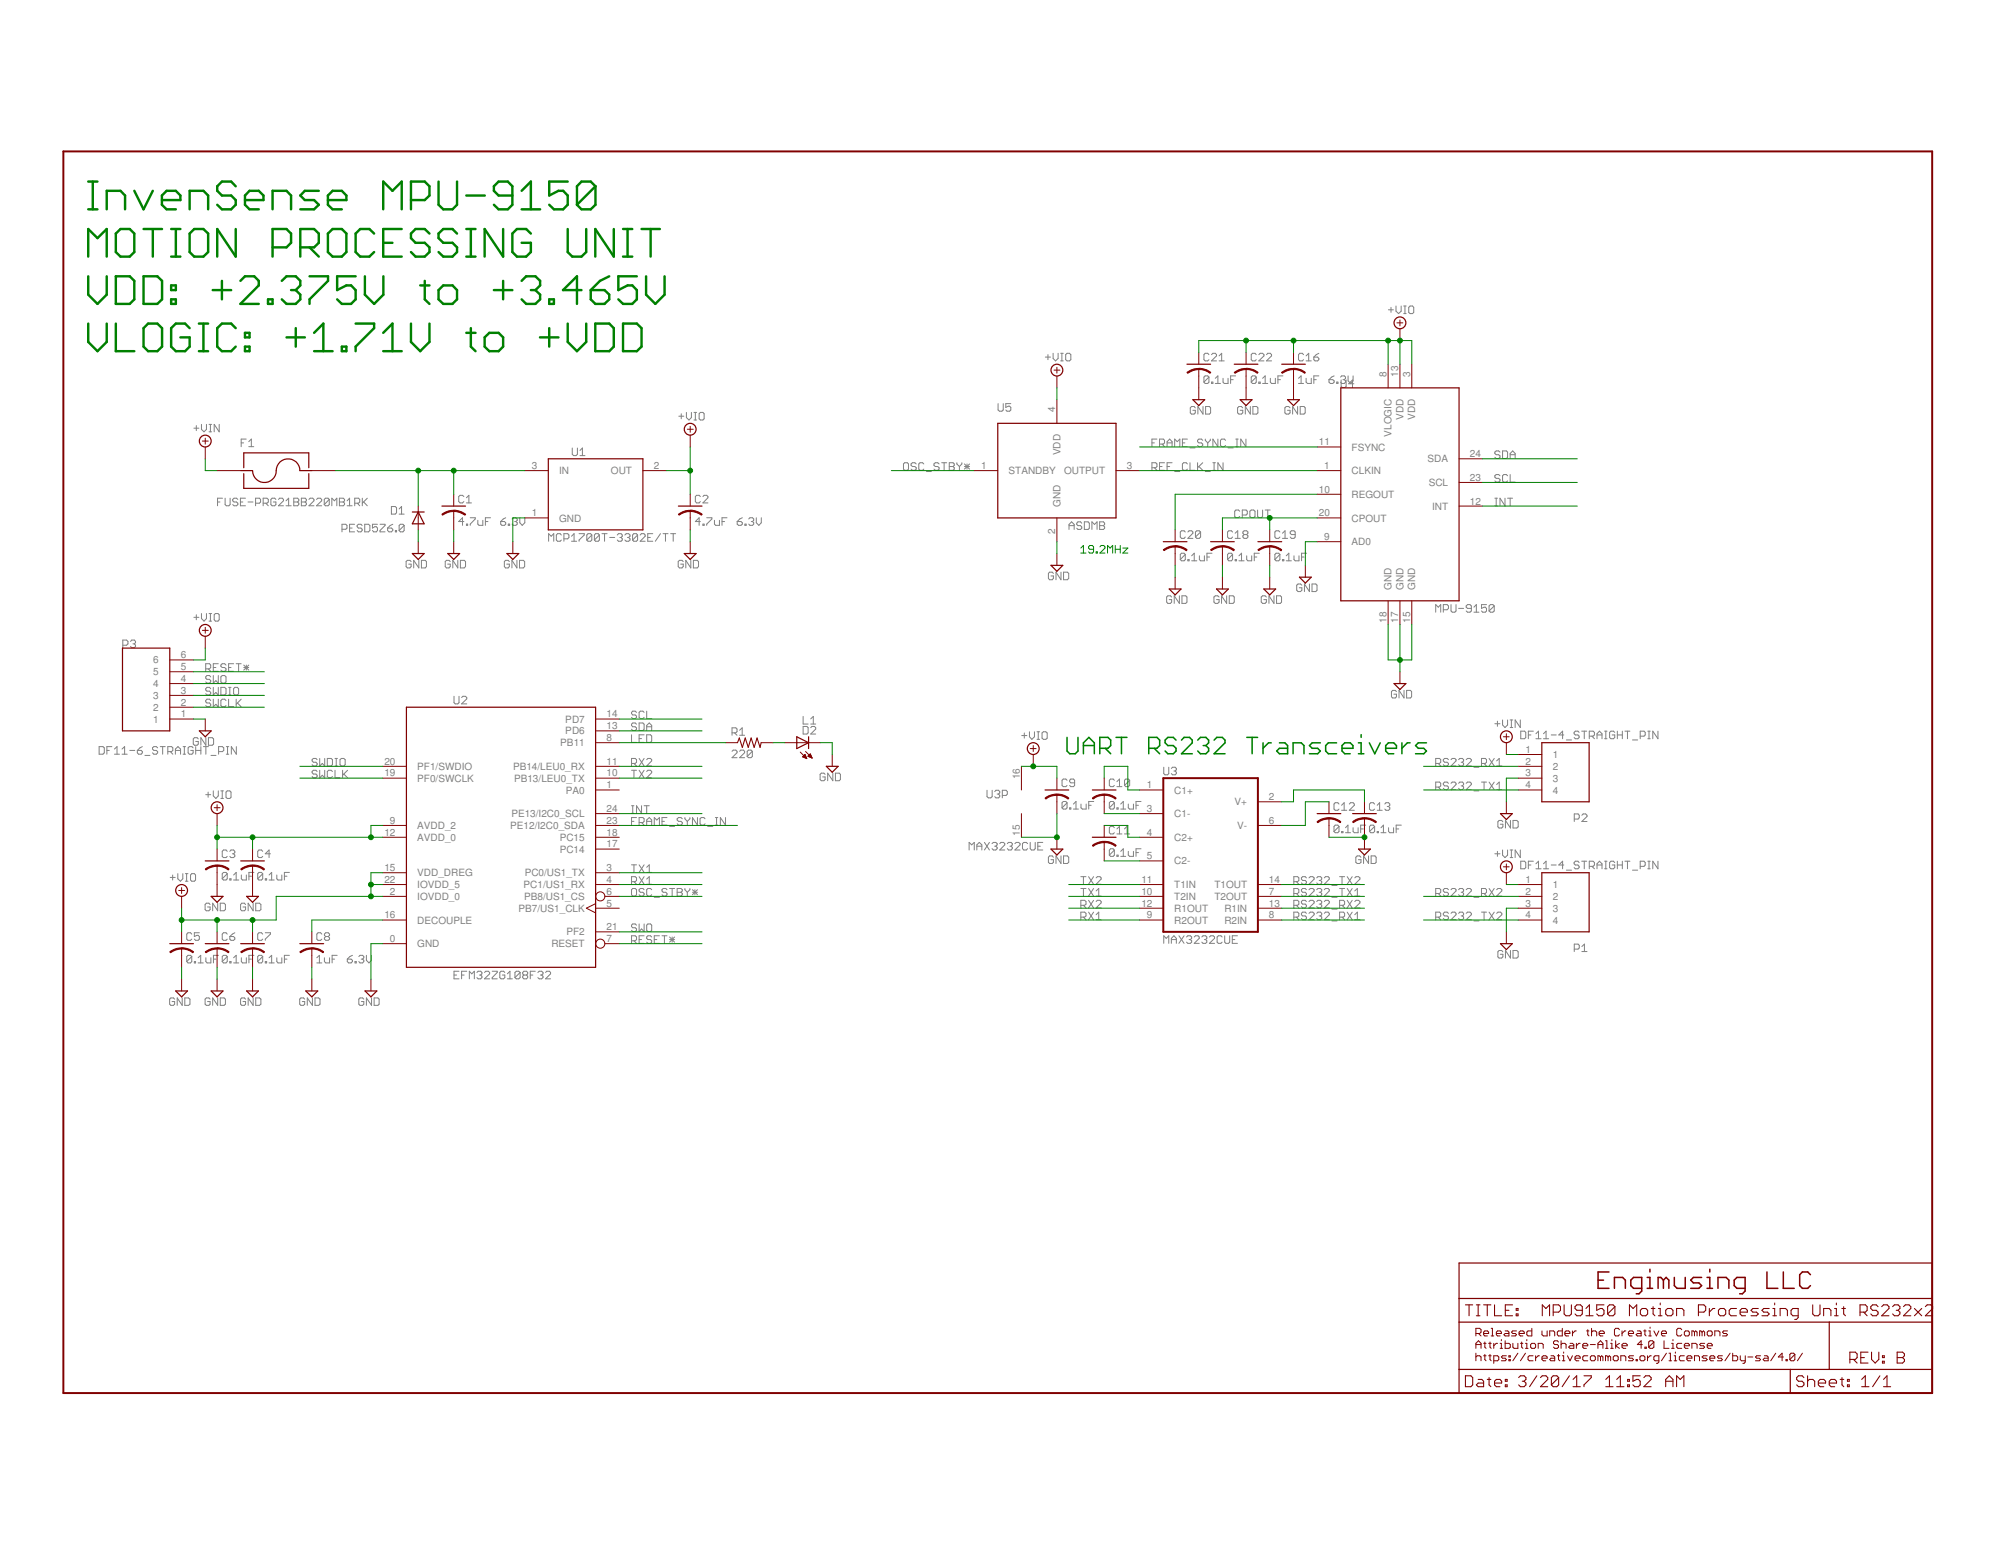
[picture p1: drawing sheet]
<svg xmlns="http://www.w3.org/2000/svg" width="279mm" height="216mm" viewBox="0 0 279 216" stroke-linecap="round" stroke-linejoin="round" font-family="sans-serif">
<defs><g id="words">
<g font-size="1.4" fill="#808080">
<text x="193.6" y="52.7" transform="rotate(-90 193.6 52.7)">8</text>
<text x="195.2" y="52.7" transform="rotate(-90 195.2 52.7)">13</text>
<text x="196.9" y="52.7" transform="rotate(-90 196.9 52.7)">3</text>
<text x="147.3" y="57.6" transform="rotate(-90 147.3 57.6)">4</text>
<text x="196" y="58.6" transform="rotate(-90 196 58.6)">VDD</text>
<text x="197.6" y="58.6" transform="rotate(-90 197.6 58.6)">VDD</text>
<text x="74.3" y="65.5">3</text>
<text x="91.3" y="65.5">2</text>
<text x="137" y="65.5">1</text>
<text x="148.1" y="63.6" transform="rotate(-90 148.1 63.6)">VDD</text>
<text x="157.4" y="65.5">3</text>
<text x="184.1" y="62.2">11</text>
<text x="184.9" y="65.5">1</text>
<text x="188.7" y="62.9">FSYNC</text>
<text x="194.3" y="61" transform="rotate(-90 194.3 61)">VLOGIC</text>
<text x="199.3" y="64.6">SDA</text>
<text x="205.2" y="63.8">24</text>
<text x="78.1" y="66.2">IN</text>
<text x="85.3" y="66.2">OUT</text>
<text x="140.8" y="66.2">STANDBY</text>
<text x="148.1" y="70.8" transform="rotate(-90 148.1 70.8)">GND</text>
<text x="148.6" y="66.2">OUTPUT</text>
<text x="184.1" y="68.8">10</text>
<text x="188.7" y="66.2">CLKIN</text>
<text x="188.7" y="69.5">REGOUT</text>
<text x="199.5" y="67.9">SCL</text>
<text x="200" y="71.2">INT</text>
<text x="205.2" y="70.5">12</text>
<text x="205.2" y="67.2">23</text>
<text x="74.3" y="72.1">1</text>
<text x="78.1" y="72.8">GND</text>
<text x="147.3" y="74.6" transform="rotate(-90 147.3 74.6)">2</text>
<text x="184.1" y="72.1">20</text>
<text x="184.9" y="75.4">9</text>
<text x="188.7" y="76.1">AD0</text>
<text x="188.7" y="72.8">CPOUT</text>
<text x="194.3" y="82.4" transform="rotate(-90 194.3 82.4)">GND</text>
<text x="196" y="82.4" transform="rotate(-90 196 82.4)">GND</text>
<text x="197.6" y="82.4" transform="rotate(-90 197.6 82.4)">GND</text>
<text x="193.6" y="87" transform="rotate(-90 193.6 87)">18</text>
<text x="195.2" y="87" transform="rotate(-90 195.2 87)">17</text>
<text x="196.9" y="87" transform="rotate(-90 196.9 87)">15</text>
<text x="21.4" y="96">4</text>
<text x="21.4" y="94.3">5</text>
<text x="21.4" y="92.7">6</text>
<text x="25.2" y="95.2">4</text>
<text x="25.2" y="93.6">5</text>
<text x="25.2" y="91.9">6</text>
<text x="21.4" y="100.9">1</text>
<text x="21.4" y="99.3">2</text>
<text x="21.4" y="97.6">3</text>
<text x="25.2" y="100.2">1</text>
<text x="25.2" y="98.5">2</text>
<text x="25.2" y="96.9">3</text>
<text x="78.9" y="100.9">PD7</text>
<text x="84.7" y="101.8">13</text>
<text x="84.7" y="100.2">14</text>
<text x="53.7" y="106.8">20</text>
<text x="58.3" y="107.5">PF1/SWDIO</text>
<text x="71.6" y="107.5">PB14/LEU0_RX</text>
<text x="78.2" y="104.2">PB11</text>
<text x="78.9" y="102.6">PD6</text>
<text x="84.7" y="103.5">8</text>
<text x="84.7" y="106.8">11</text>
<text x="213" y="105.1">1</text>
<text x="213" y="106.8">2</text>
<text x="216.8" y="105.9">1</text>
<text x="216.8" y="107.5">2</text>
<text x="53.7" y="108.4">19</text>
<text x="58.3" y="109.2">PF0/SWCLK</text>
<text x="71.8" y="109.2">PB13/LEU0_TX</text>
<text x="79" y="110.8">PA0</text>
<text x="84.7" y="110.1">1</text>
<text x="84.7" y="108.4">10</text>
<text x="84.7" y="113.4">24</text>
<text x="142.4" y="108.8" transform="rotate(-90 142.4 108.8)">16</text>
<text x="160.1" y="110.1">1</text>
<text x="160.1" y="113.4">3</text>
<text x="164" y="110.8">C1+</text>
<text x="172.4" y="112.5">V+</text>
<text x="177.2" y="111.7">2</text>
<text x="213" y="108.4">3</text>
<text x="213" y="110.1">4</text>
<text x="216.8" y="109.2">3</text>
<text x="216.8" y="110.8">4</text>
<text x="53.7" y="116.7">12</text>
<text x="54.4" y="115">9</text>
<text x="58.3" y="117.4">AVDD_0</text>
<text x="58.3" y="115.8">AVDD_2</text>
<text x="71.3" y="115.8">PE12/I2C0_SDA</text>
<text x="71.4" y="114.1">PE13/I2C0_SCL</text>
<text x="78.2" y="119.1">PC14</text>
<text x="78.2" y="117.4">PC15</text>
<text x="84.7" y="118.3">17</text>
<text x="84.7" y="116.7">18</text>
<text x="84.7" y="115">23</text>
<text x="142.4" y="116.7" transform="rotate(-90 142.4 116.7)">15</text>
<text x="160.1" y="116.7">4</text>
<text x="160.1" y="120">5</text>
<text x="164" y="114.1">C1-</text>
<text x="164" y="117.4">C2+</text>
<text x="172.7" y="115.8">V-</text>
<text x="177.2" y="115">6</text>
<text x="53.7" y="123.3">22</text>
<text x="53.7" y="121.6">15</text>
<text x="54.4" y="125">2</text>
<text x="58.3" y="125.7">IOVDD_0</text>
<text x="58.3" y="124">IOVDD_5</text>
<text x="58.3" y="122.4">VDD_DREG</text>
<text x="73.1" y="124">PC1/US1_RX</text>
<text x="73.2" y="125.7">PB8/US1_CS</text>
<text x="73.3" y="122.4">PC0/US1_TX</text>
<text x="84.7" y="125">6</text>
<text x="84.7" y="121.6">3</text>
<text x="84.7" y="123.3">4</text>
<text x="159.4" y="123.3">11</text>
<text x="159.4" y="125">10</text>
<text x="164" y="120.7">C2-</text>
<text x="164" y="124">T1IN</text>
<text x="164" y="125.7">T2IN</text>
<text x="169.6" y="124">T1OUT</text>
<text x="169.6" y="125.7">T2OUT</text>
<text x="177.2" y="123.3">14</text>
<text x="177.2" y="125">7</text>
<text x="213" y="123.3">1</text>
<text x="213" y="125">2</text>
<text x="216.8" y="124">1</text>
<text x="216.8" y="125.7">2</text>
<text x="53.7" y="128.3">16</text>
<text x="54.4" y="131.6">0</text>
<text x="58.3" y="129">DECOUPLE</text>
<text x="72.4" y="127.3">PB7/US1_CLK</text>
<text x="79.1" y="130.6">PF2</text>
<text x="84.7" y="126.6">5</text>
<text x="84.7" y="129.9">21</text>
<text x="84.7" y="131.6">7</text>
<text x="159.4" y="126.6">12</text>
<text x="160.1" y="128.3">9</text>
<text x="164" y="127.3">R1OUT</text>
<text x="164" y="129">R2OUT</text>
<text x="171" y="127.3">R1IN</text>
<text x="171" y="129">R2IN</text>
<text x="177.2" y="126.6">13</text>
<text x="177.2" y="128.3">8</text>
<text x="213" y="126.6">3</text>
<text x="213" y="128.3">4</text>
<text x="216.8" y="127.3">3</text>
<text x="216.8" y="129">4</text>
<text x="58.3" y="132.3">GND</text>
<text x="77" y="132.3">RESET</text>
</g>
</g></defs>
<g fill="none" stroke="#808080" stroke-width=".14">
<path d="M27.1 59.8h.7M27.4 59.4v.7M28.1 59.3v.7l.4 .3 .3-.3v-.7M29.2 59.3h.3M29.4 59.3v1M30.6 59.3v1l-.7-1v1M94.8 58.1h.7M95.1 57.8v.7M95.8 57.6v.7l.4 .4 .3-.4v-.7M96.9 58.7h.4M96.9 57.6h.4M97.1 57.6v1.1"/>
<path d="M97.8 57.6h.3l.2 .2v.7l-.2 .2h-.3l-.2-.2v-.7zM139.4 56.4v.9l.2 .1h.3l.2-.1v-.9M141.1 56.4h-.7v.5l.4-.2h.2l.1 .2v.4l-.1 .1h-.4l-.2-.1M146 49.9h.7M146.3 49.5v.7M147 49.3v.8l.4 .3 .3-.3v-.8M148.1 50.4h.4M148.1 49.3h.4M148.3 49.3v1.1M148.8 49.5l.2-.2h.3l.2 .2v.7l-.2 .2h-.3l-.2-.2zM166.9 57l-.2-.2h-.3l-.2 .2v.7l.2 .1h.3l.2-.1v-.4h-.3M168 56.8v1l-.7-1v1"/>
<path d="M168.3 56.8h.6l.1 .2v.7l-.1 .1h-.6zM168.8 52.7v.7l-.2 .2h-.3l-.2-.2M168.8 52.7l-.2-.2h-.3l-.2 .2v.7M168.8 49.5l-.2-.2h-.3l-.2 .2v.7l.2 .2h.3l.2-.2M168.8 52.7l-.7 .7M169.2 53.4h.2v.2h-.2zM169.2 49.5l.2-.2h.3l.2 .2v.2l-.7 .7h.7M169.7 53.6h.7M169.7 52.8l.4-.3v1.1M170.2 50.4h.7M170.2 49.7l.4-.4v1.1M170.8 52.8v.6l.1 .2h.6v-.8"/>
<path d="M171.8 53h.4M172.5 52.5h-.7v1.1M173.5 57l-.2-.2h-.3l-.2 .2v.7l.2 .1h.3l.2-.1v-.4h-.3M174.6 56.8v1l-.7-1v1M174.9 56.8h.6l.1 .2v.7l-.1 .1h-.6zM175.4 52.7v.7l-.2 .2h-.3l-.2-.2M175.4 52.7l-.2-.2h-.3l-.2 .2v.7M175.4 49.5l-.2-.2h-.3l-.2 .2v.7l.2 .2h.3l.2-.2M175.4 52.7l-.7 .7M175.8 53.4h.2v.2h-.2zM175.8 49.5l.2-.2h.3l.2 .2v.2l-.7 .7h.7M176.3 53.6h.7"/>
<path d="M176.3 52.8l.4-.3v1.1M176.8 49.5l.2-.2h.4l.1 .2v.2l-.7 .7h.7M177.4 52.8v.6l.1 .2h.6v-.8M178.4 53h.4M179.1 52.5h-.7v1.1M180.1 57l-.2-.2h-.3l-.2 .2v.7l.2 .1h.3l.2-.1v-.4h-.3M181.2 56.8v1l-.7-1v1M181.3 52.8l.4-.3v1.1M181.3 53.6h.7M181.5 56.8h.6l.1 .2v.7l-.1 .1h-.6zM182 49.5l-.2-.2h-.3l-.2 .2v.7l.2 .2h.3l.2-.2M182.4 52.8v.6l.2 .2h.5v-.8"/>
<path d="M182.4 50.4h.7M182.4 49.7l.3-.4v1.1M183.5 49.9h.5l.1 .2v.1l-.1 .2h-.4l-.1-.2zM183.5 53h.3M184.1 52.5h-.6v1.1M184.1 49.3l-.6 .6M185.6 53h.5l.2 .2v.2l-.2 .2h-.3l-.2-.2zM186.3 52.5l-.4 .2-.3 .3M186.6 53.4h.2v.2h-.2zM187.2 52.7l.1-.2h.4l.2 .2v.1l-.2 .2M187.3 53.1v.9l.1 .1h.4l.2-.1v-.9M187.5 53h.2"/>
<path d="M187.7 53l.2 .2v.2l-.2 .2h-.4l-.1-.2M188.2 52.5v.7l.4 .4 .3-.4v-.7M189 53.6h-.7l.5-.5v1M193.9 43.3h.7M194.2 42.9v.7M194.9 42.7v.8l.4 .3 .3-.3v-.8M196 43.8h.3M196 42.7h.3M196.2 42.7v1.1M196.7 42.9l.2-.2h.3l.2 .2v.7l-.2 .2h-.3l-.2-.2zM29.2 60.3h.3M30.4 70.1h.3"/>
<path d="M31.1 69.6h-.7v1M31.4 69.6v.9l.2 .1h.4l.1-.1v-.9M33.2 69.7l-.2-.1h-.3l-.2 .1v.2l.2 .2h.3l.2 .2v.2l-.2 .1h-.3l-.2-.1M33.6 70.1h.3M33.7 61.8h.3M34.3 69.6h-.7v1h.7M34.4 61.3h-.7v1.1M34.6 70.1h.7M34.7 61.7l.4-.4v1.1M34.7 62.4h.7M35.7 70.3h.5l.2-.2v-.4l-.2-.1h-.5v1M36.7 70.3h.6l.2-.2v-.4l-.2-.1h-.6v1"/>
<path d="M37.1 70.3l.4 .3M38.5 69.7l-.1-.1h-.4l-.2 .1v.8l.2 .1h.4l.1-.1v-.4h-.3M38.9 69.7l.2-.1h.3l.2 .1v.2l-.7 .7h.7M39.9 70.6h.8M39.9 69.9l.4-.3v1M41 69.6h.6l.1 .1v.2l-.1 .2 .1 .2v.2l-.1 .1h-.6zM41 70.1h.6M42.1 69.6h.5l.2 .1v.2l-.2 .2 .2 .2v.2l-.2 .1h-.5zM42.1 70.1h.5M43.1 69.7l.2-.1h.4l.1 .1v.2l-.7 .7h.7M44.2 69.7l.2-.1h.3l.2 .1v.2l-.7 .7h.7M46 69.7l-.2-.1h-.4l-.1 .1v.8"/>
<path d="M46 69.7v.8l-.2 .1h-.4l-.1-.1M46 69.7l-.7 .8M46.3 70.6v-1l.4 .3 .3-.3v1M47.4 69.6h.5l.2 .1v.2l-.2 .2 .2 .2v.2l-.2 .1h-.5zM47.4 70.1h.5M47.8 73.9h.5l.2-.2v-.3l-.2-.2h-.5v1.1M48.5 70.6h.7M48.5 69.9l.3-.3v1M48.8 73.7h.4M49.5 73.2h-.7v1.1h.7M49.5 70.3h.6l.1-.2v-.4l-.1-.1h-.6v1M49.9 70.3l.3 .3"/>
<path d="M50.6 73.4l-.2-.2h-.4l-.1 .2v.2l.1 .1h.4l.2 .2v.2l-.2 .2h-.4l-.1-.2M50.6 69.6v1M50.8 70.1l.5 .5M50.9 73.2h.6l.1 .2v.7l-.1 .2h-.6zM51.3 69.6l-.7 .7M52.7 73.2h-.7v.5l.3-.1h.2l.2 .1v.4l-.2 .2h-.3l-.2-.2M53.1 73.2h.7v.2l-.7 .7v.2h.7M54.1 73.7h.6l.1 .2v.2l-.1 .2h-.4l-.2-.2zM54.7 70.7h.5l.2 .2v.7l-.2 .2h-.5zM54.8 73.2l-.3 .2-.4 .3M55.2 74.1h.2v.2h-.2zM55.7 71.8h.7"/>
<path d="M55.7 71.1l.4-.4v1.1M56.4 73.4l-.1-.2h-.4l-.2 .2v.7M56.4 73.4v.7l-.1 .2h-.4l-.2-.2M56.4 73.4l-.7 .7M57.4 78.4l-.2-.1h-.3l-.2 .1v.7l.2 .2h.3l.2-.2v-.3h-.3M58.5 78.3v1l-.7-1v1M58.8 78.3h.6l.1 .1v.7l-.1 .2h-.6zM62.9 78.4l-.2-.1h-.4l-.1 .1v.7l.1 .2h.4l.2-.2v-.3h-.4M63.9 78.3v1l-.7-1v1M64.3 78.3h.5l.2 .1v.7l-.2 .2h-.5zM64.8 72.8h-.7l.5-.5v1.1M64.8 69.3l-.2-.1h-.4l-.1 .1v.7l.1 .2h.4l.2-.2"/>
<path d="M65.1 73.2h.2v.2h-.2zM65.1 70.2h.7M65.1 69.5l.4-.3v1M65.7 72.3h.7v.2l-.7 .7v.2M66.7 72.7v.5l.2 .2h.5v-.7M67.8 72.8h.3M68.5 72.3h-.7v1.1M69.9 72.8h.5l.2 .2v.2l-.2 .2h-.3l-.2-.2zM70.6 72.3l-.7 .5M71 73.2h.2v.2h-.2zM71.1 78.4l-.1-.1h-.4l-.2 .1v.7l.2 .2h.4l.1-.2v-.3h-.3M71.5 72.5l.2-.2h.3l.2 .2v.2l-.2 .1"/>
<path d="M71.9 72.8h.1M72 72.8l.2 .2v.2l-.2 .2h-.3l-.2-.2M72.2 78.3v1l-.7-1v1M72.5 78.3h.6l.2 .1v.7l-.2 .2h-.6zM72.6 72.3v.7l.3 .4 .4-.4v-.7M76.6 75.6v-1.1l.4 .4 .3-.4v1.1M78.4 74.7l-.2-.2h-.3l-.2 .2v.7l.2 .2h.3l.2-.2M78.7 75.2h.6l.1-.1v-.4l-.1-.2h-.6v1.1M79.8 75.6h.7M79.8 74.9l.4-.4v1.1M79.9 62.6v.8l.2 .2h.3l.2-.2v-.8M80.9 74.5h.7v.2l-.7 .7v.2"/>
<path d="M81 63.6h.7M81 62.9l.3-.3v1M82.6 74.7l-.1-.2h-.4l-.2 .2v.7M82.6 74.7v.7l-.1 .2h-.4l-.2-.2M82.6 74.7l-.7 .7M83.7 74.7l-.2-.2h-.3l-.2 .2v.7M83.7 74.7v.7l-.2 .2h-.3l-.2-.2M83.7 74.7l-.7 .7M84.1 74.5h.7M84.4 74.5v1.1M85.1 75.1h.7M86.2 74.7l.2-.2h.3l.2 .2v.2l-.2 .2"/>
<path d="M86.6 75.1h.1M86.7 75.1l.2 .1v.2l-.2 .2h-.3l-.2-.2M87.2 74.7l.2-.2h.4l.2 .2v.2l-.2 .2M87.6 75.1h.2M87.8 75.1l.2 .1v.2l-.2 .2h-.4l-.2-.2M89 74.7l-.1-.2h-.4l-.2 .2v.7M89 74.7v.7l-.1 .2h-.4l-.2-.2M89 74.7l-.7 .7M89.4 74.7l.2-.2h.3l.2 .2v.2l-.7 .7h.7M90.4 75.1h.4M91.1 74.5h-.7v1.1h.7M92.2 74.5l-.7 1.1"/>
<path d="M92.6 74.5h.7M92.9 74.5v1.1M93.6 74.5h.7M94 74.5v1.1M95.4 78.4l-.2-.1h-.3l-.2 .1v.7l.2 .2h.3l.2-.2v-.3h-.4M96.5 78.3v1l-.7-1v1M96.8 78.3h.5l.2 .1v.7l-.2 .2h-.5zM97.8 72.8h-.7l.5-.5v1.1M97.8 69.3l-.2-.1h-.3l-.2 .1v.7l.2 .2h.3l.2-.2M98.1 73.2h.2v.2h-.2zM98.1 69.3l.2-.1h.4l.1 .1v.2l-.7 .7h.7M98.7 72.3h.7v.2l-.7 .7v.2"/>
<path d="M99.8 72.7v.5l.1 .2h.6v-.7M100.8 72.8h.4M101.5 72.3h-.7v1.1M102.9 72.8h.6l.2 .2v.2l-.2 .2h-.4l-.2-.2zM103.7 72.3l-.4 .2-.4 .3M104 73.2h.2v.2h-.2zM104.5 72.5l.2-.2h.4l.1 .2v.2l-.1 .1M104.9 72.8h.2M105.1 72.8l.1 .2v.2l-.1 .2h-.4l-.2-.2M105.6 72.3v.7l.4 .4 .3-.4v-.7M126.3 64.6h.4l.2 .2v.7l-.2 .2h-.4l-.1-.2v-.7zM127.9 64.8l-.2-.2h-.3l-.2 .2v.2l.2 .2h.3l.2 .1v.2l-.2 .2h-.3l-.2-.2"/>
<path d="M129 64.8l-.2-.2h-.3l-.2 .2v.7l.2 .2h.3l.2-.2M129.3 65.8h.7M131.1 64.8l-.2-.2h-.3l-.2 .2v.2l.2 .2h.3l.2 .1v.2l-.2 .2h-.3l-.2-.2M131.5 64.6h.7M131.8 64.6v1.1M132.5 64.6h.6l.1 .2v.2l-.1 .2 .1 .1v.2l-.1 .2h-.6zM132.5 65.2h.6M133.6 64.6v.2l.4 .4M134 65.2v.5M134.3 64.6v.2l-.3 .4M134.7 65.2h.7M134.7 64.8l.7 .7"/>
<path d="M135 64.8v.7M135.4 64.8l-.7 .7M148.1 79.9v1.1l-.7-1.1v1.1M148.5 79.9h.5l.2 .2v.7l-.2 .2h-.5zM149.3 73.9v-.7l.3-.3 .4 .3v.7M149.3 73.4h.7M151 73.1l-.1-.2h-.4l-.2 .2v.1l.2 .2h.4l.1 .2v.2l-.1 .1h-.4l-.2-.1M151.4 72.9h.5l.2 .2v.7l-.2 .1h-.5zM152.5 73.9v-1l.3 .3 .4-.3v1M153.5 73.4h.6M153.5 72.9h.6l.1 .2v.1l-.1 .2 .1 .2v.2l-.1 .1h-.6zM160.8 65.3h.6l.1-.1v-.4l-.1-.2h-.6v1.1"/>
<path d="M160.8 61.8h.4M161.2 65.3l.3 .4M161.5 61.3h-.7v1.1M161.9 62h.5l.2-.2v-.3l-.2-.2h-.5v1.1M161.9 65.2h.4M162.3 62l.3 .4M162.6 64.6h-.7v1.1h.7M163 61.8h.7M163 65.2h.3M163 62.4v-.7l.3-.4 .4 .4v.7M163.7 64.6h-.7v1.1M164 62.4v-1.1l.4 .4 .3-.4v1.1"/>
<path d="M164 65.8h.7M165.1 61.8h.3M165.5 77.4l-.2-.1h-.3l-.2 .1v.7M165.5 77.4v.7l-.2 .2h-.3l-.2-.2M165.5 74.3l-.2-.2h-.3l-.2 .2v.7l.2 .2h.3l.2-.2M165.5 77.4l-.7 .7M165.8 61.3h-.7v1.1h.7M165.8 64.8l-.2-.2h-.3l-.2 .2v.7l.2 .2h.3l.2-.2M165.9 78.1h.1v.2h-.1zM165.9 74.3l.1-.2h.4l.2 .2v.2l-.7 .7h.7M166.2 64.6v1.1h.7M166.2 62.5h.7"/>
<path d="M166.4 78.3h.7M166.4 77.6l.4-.3v1M167.2 64.6v1.1M167.4 65.2l.5 .5M167.5 77.6v.5l.1 .2h.6v-.7M167.6 74.3l-.2-.2h-.3l-.2 .2v.7M167.6 74.3v.7l-.2 .2h-.3l-.2-.2M167.6 74.3l-.7 .7M167.9 61.5l-.2-.2h-.3l-.2 .2v.2l.2 .1h.3l.2 .2v.2l-.2 .2h-.3l-.2-.2M167.9 64.6l-.7 .7M168.3 65.8h.7M168.3 61.3v.2l.3 .3"/>
<path d="M168.5 77.8h.4M168.6 61.8v.6M169 61.3v.2l-.4 .3M169.2 77.3h-.7v1M169.4 64.6h.3M169.4 65.7h.3M169.5 64.6v1.1M170.1 61.3v1.1l-.7-1.1v1.1M170.8 64.6v1.1l-.7-1.1v1.1M171.1 61.5l-.2-.2h-.3l-.2 .2v.7l.2 .2h.3l.2-.2M171.5 62.5h.7M172.1 74.3l-.2-.2h-.3l-.2 .2v.7l.2 .2h.3l.2-.2"/>
<path d="M172.1 77.4l-.2-.1h-.3l-.2 .1v.7M172.1 77.4v.7l-.2 .2h-.3l-.2-.2M172.1 77.4l-.7 .7M172.5 78.1h.2v.2h-.2zM172.5 75.2h.7M172.5 74.5l.3-.4v1.1M172.6 61.3h.3M172.6 62.4h.3M172.7 61.3v1.1M173 78.3h.7M173 77.6l.4-.3v1M173.1 71.4l-.2-.2h-.3l-.2 .2v.7l.2 .2h.3l.2-.2"/>
<path d="M173.5 71.9h.5l.2-.1v-.4l-.2-.2h-.5v1.1M173.7 74.7l-.2-.2v-.2l.2-.2h.4l.1 .2v.2l-.1 .2M173.7 74.7l-.2 .1v.2l.2 .2h.4l.1-.2v-.2l-.1-.1M173.7 74.7h.4M174 61.3v1.1l-.8-1.1v1.1M174.1 77.6v.5l.1 .2h.6v-.7M174.5 71.4l.2-.2h.3l.2 .2v.7l-.2 .2h-.3l-.2-.2zM175.1 77.8h.4M175.6 71.2v.9l.2 .2h.3l.2-.2v-.9M175.8 77.3h-.7v1M176.7 71.2h.7M177 71.2v1.1"/>
<path d="M178.7 77.4l-.2-.1h-.3l-.2 .1v.7M178.7 77.4v.7l-.2 .2h-.3l-.2-.2M178.7 74.3l-.2-.2h-.3l-.2 .2v.7l.2 .2h.3l.2-.2M178.7 77.4l-.7 .7M179.1 74.5l.3-.4v1.1M179.1 78.1h.2v.2h-.2zM179.1 75.2h.7M179.6 78.3h.7M179.6 77.6l.4-.3v1M180.7 77.6v.5l.1 .2h.6v-.7M180.8 74.7h-.5l-.2-.2v-.2l.2-.2h.4l.1 .2v.7l-.1 .2h-.4l-.2-.2M181.7 77.8h.4"/>
<path d="M182.4 77.3h-.7v1M208.7 69.6h.4M208.7 70.6h.4M208.9 69.6v1M209.4 66.4l-.1-.1h-.4l-.2 .1v.2l.2 .2h.4l.1 .2v.2l-.1 .1h-.4l-.2-.1M209.4 63.1l-.1-.1h-.4l-.2 .1v.2l.2 .2h.4l.1 .2v.2l-.1 .1h-.4l-.2-.1M209.8 63h.5l.2 .1v.8l-.2 .1h-.5zM210.1 69.6v1l-.7-1v1M210.5 66.4l-.2-.1h-.3l-.2 .1v.8l.2 .1h.3l.2-.1M210.5 69.6h.7M210.9 64v-.7l.3-.3 .4 .3v.7M210.9 66.3v1h.7"/>
<path d="M210.9 69.6v1M210.9 63.5h.7M17.1 90.1h.6l.2-.2v-.3l-.2-.2h-.6v1M18.2 89.6l.2-.2h.4l.1 .2v.1l-.1 .2M18.6 89.9h.2M18.8 89.9l.1 .2v.2l-.1 .1h-.4l-.2-.1M27.1 86.2h.7M27.4 85.9v.7M28.1 85.7v.7l.4 .3 .3-.3v-.7M28.7 93.4h.6l.1-.2v-.3l-.1-.2h-.6v1M29.1 93.4l.3 .3M29.2 86.7h.3"/>
<path d="M29.2 85.7h.3M29.4 85.7v1M29.4 94.5l-.1-.2h-.4l-.2 .2v.2l.2 .2h.4l.1 .2v.1l-.1 .2h-.4l-.2-.2M29.4 96.2l-.1-.2h-.4l-.2 .2v.2l.2 .1h.4l.1 .2v.2l-.1 .1h-.4l-.2-.1M29.4 97.8l-.1-.2h-.4l-.2 .2v.2l.2 .2h.4l.1 .2v.1l-.1 .2h-.4l-.2-.2M29.8 94.3v1.1l.3-.3 .4 .3v-1.1M29.8 96v1l.3-.3 .4 .3v-1M29.8 97.6v1.1l.3-.3 .4 .3v-1.1M29.8 93.2h.3M29.9 85.9l.2-.2h.3l.2 .2v.7l-.2 .1h-.3l-.2-.1zM30.5 92.7h-.7v1h.7M30.8 96h.6l.2 .2v.7l-.2 .1h-.6z"/>
<path d="M31 94.3h.4l.2 .2v.7l-.2 .2h-.4l-.2-.2v-.7zM31.6 92.9l-.2-.2h-.4l-.2 .2v.1l.2 .2h.4l.2 .2v.2l-.2 .1h-.4l-.2-.1M31.6 97.8l-.2-.2h-.4l-.2 .2v.7l.2 .2h.4l.2-.2M31.9 93.2h.4M31.9 97.6v1.1h.7M31.9 96h.4M31.9 97h.4M32.1 96v1M32.6 92.7h-.7v1h.7M32.8 96h.3l.2 .2v.7l-.2 .1h-.3l-.2-.1v-.7zM33 97.6v1.1M33 92.7h.7"/>
<path d="M33.1 98.2l.6 .5M33.3 92.7v1M33.7 97.6l-.7 .8M34 93.2h.7M34 92.9l.7 .7M34.4 92.9v.7M34.7 92.9l-.7 .7M63.4 97.2v.9l.2 .2h.3l.2-.2v-.9M64.5 97.4l.1-.2h.4l.2 .2v.2l-.7 .7h.7M88.9 99.5l-.2-.2h-.4l-.1 .2v.2l.1 .1h.4l.2 .2v.2l-.2 .2h-.4l-.1-.2M89.9 99.5l-.1-.2h-.4l-.2 .2v.7l.2 .2h.4l.1-.2M90.3 99.3v1.1h.7"/>
<path d="M147.1 80.1l-.2-.2h-.3l-.2 .2v.7l.2 .2h.3l.2-.2v-.4h-.4M163.6 83.4l-.2-.2h-.3l-.2 .2v.7l.2 .2h.3l.2-.2v-.4h-.3M164.7 83.2v1.1l-.7-1.1v1.1M165 83.2h.6l.1 .2v.7l-.1 .2h-.6zM170.2 83.4l-.2-.2h-.3l-.2 .2v.7l.2 .2h.3l.2-.2v-.4h-.3M171.3 83.2v1.1l-.7-1.1v1.1M171.6 83.2h.6l.1 .2v.7l-.1 .2h-.6zM176.8 83.4l-.2-.2h-.3l-.2 .2v.7l.2 .2h.3l.2-.2v-.4h-.3M177.9 83.2v1.1l-.7-1.1v1.1M178.2 83.2h.6l.1 .2v.7l-.1 .2h-.6zM181.8 81.7l-.2-.1h-.3l-.2 .1v.7l.2 .2h.3l.2-.2v-.3h-.4M182.8 81.6v1l-.7-1v1"/>
<path d="M183.2 81.6h.5l.2 .1v.7l-.2 .2h-.5zM195 96.6l-.2-.2h-.3l-.2 .2v.7l.2 .2h.3l.2-.2v-.4h-.4M196 96.4v1.1l-.7-1.1v1.1M196.4 96.4h.5l.2 .2v.7l-.2 .2h-.5zM200.5 85.5v-1.1l.3 .4 .4-.4v1.1M201.5 85.2h.6l.1-.2v-.4l-.1-.2h-.6v1.1M202.6 84.4v.9l.2 .2h.3l.2-.2v-.9M203.7 85h.7M205.4 85h-.5l-.2-.2v-.2l.2-.2h.4l.1 .2v.7l-.1 .2h-.4l-.2-.2M205.8 85.5h.7M205.8 84.8l.3-.4v1.1M207.6 84.4h-.7v.6l.3-.2h.2l.2 .2v.3l-.2 .2h-.4l-.1-.2"/>
<path d="M208.6 84.6l-.2-.2h-.3l-.2 .2v.7M208.6 84.6v.7l-.2 .2h-.3l-.2-.2M208.6 84.6l-.7 .7M13.8 104.3h.6l.2 .1v.7l-.2 .2h-.6zM14.9 104.8h.4M15.6 104.3h-.7v1M16 105.3h.7M16 104.6l.3-.3v1M17 105.3h.8M17 104.6l.4-.3v1M18.1 104.8h.7M19.2 104.8h.5l.2 .2v.1l-.2 .2h-.4l-.1-.2z"/>
<path d="M19.9 104.3l-.7 .5M20.2 105.5h.7M22 104.4l-.2-.1h-.3l-.2 .1v.2l.2 .2h.3l.2 .2v.1l-.2 .2h-.3l-.2-.2M22.4 104.3h.7M22.7 104.3v1M23.4 105h.6l.1-.2v-.4l-.1-.1h-.6v1M23.8 105l.3 .3M24.5 104.8h.7M24.5 105.3v-.7l.3-.3 .4 .3v.7M25.6 105.3h.3M25.6 104.3h.3M25.7 104.3v1"/>
<path d="M27 104.4l-.2-.1h-.4l-.1 .1v.7l.1 .2h.4l.2-.2v-.3h-.4M27.3 104.8h.7M27.3 104.3v1M27.7 103.2l-.2-.2h-.3l-.2 .2v.7l.2 .2h.3l.2-.2v-.4h-.4M28 104.3v1M28.4 104.3h.7M28.7 111h.7M28.7 103v1.1l-.7-1.1v1.1M28.7 104.3v1M29.1 110.6v.7M29.1 103h.5l.2 .2v.7l-.2 .2h-.5zM29.5 105.5h.7"/>
<path d="M29.8 110.4v.7l.3 .4 .4-.4v-.7M30.5 105h.6l.1-.2v-.4l-.1-.1h-.6v1M30.8 111.5h.4M30.8 110.4h.4M31 110.4v1.1M31.6 110.6l.1-.2h.4l.2 .2v.7l-.2 .2h-.4l-.1-.2zM31.6 105.3h.3M31.6 104.3h.3M31.7 118.9l-.1-.2h-.4l-.2 .2v.7l.2 .2h.4l.1-.2M31.8 104.3v1M32.1 118.9l.2-.2h.3l.2 .2v.2l-.2 .1M32.4 119.2h.2"/>
<path d="M32.6 119.2l.2 .2v.2l-.2 .2h-.3l-.2-.2M33 104.3v1l-.7-1v1M36.7 118.9l-.2-.2h-.3l-.2 .2v.7l.2 .2h.3l.2-.2M37.8 119.2h-.8l.6-.5v1.1M44.3 107.7l-.2-.1h-.3l-.2 .1v.2l.2 .2h.3l.2 .2v.1l-.2 .2h-.3l-.2-.2M44.3 106.1l-.2-.2h-.3l-.2 .2v.2l.2 .1h.3l.2 .2v.2l-.2 .2h-.3l-.2-.2M44.6 105.9v1.1l.4-.4 .3 .4v-1.1M44.6 107.6v1l.4-.3 .3 .3v-1M45.7 105.9h.5l.2 .2v.7l-.2 .2h-.5zM46.4 107.7l-.2-.1h-.3l-.2 .1v.7l.2 .2h.3l.2-.2M46.8 107.6v1h.7M46.8 105.9h.3"/>
<path d="M46.8 107h.3M46.9 105.9v1.1M47.5 106.1l.2-.2h.3l.2 .2v.7l-.2 .2h-.3l-.2-.2zM47.8 107.6v1M48 108.1l.5 .5M48.5 107.6l-.7 .7M88.2 114.7h.3M88.2 102.6v1.1h.7M88.2 106.6h.5l.2-.2v-.3l-.2-.2h-.5v1.1M88.2 107.6h.7M88.2 113.6h.3M88.2 112.5h.3"/>
<path d="M88.3 112.5v1.1M88.5 106.6l.4 .4M88.5 107.6v1M88.9 101.1l-.2-.1h-.4l-.1 .1v.2l.1 .2h.4l.2 .2v.1l-.2 .2h-.4l-.1-.2M88.9 114.2h-.7v1M89.2 103.1h.4M89.2 101h.6l.1 .1v.7l-.1 .2h-.6zM89.2 114.9h.6l.1-.2v-.4l-.1-.1h-.6v1M89.2 105.9l.7 1.1M89.2 107.6l.7 1M89.6 112.5v1.1l-.7-1.1v1.1M89.6 114.9l.3 .3"/>
<path d="M89.9 102.6h-.7v1.1h.7M89.9 105.9l-.7 1.1M89.9 107.6l-.7 1M89.9 112.5h.8M90.3 102.6h.5l.2 .2v.7l-.2 .2h-.5zM90.3 114.7h.7M90.3 102v-.7l.4-.3 .3 .3v.7M90.3 112.5v1.1M90.3 115.2v-.7l.4-.3 .3 .3v.7M90.3 106.1l.2-.2h.3l.2 .2v.2l-.7 .7h.7M90.3 107.7l.2-.1h.3l.2 .1v.2l-.7 .7h.7M90.3 101.5h.7"/>
<path d="M91.4 115.2v-1l.3 .3 .4-.3v1M92.4 114.7h.4M93.1 114.2h-.7v1h.7M93.5 115.4h.7M95.3 114.3l-.2-.1h-.4l-.1 .1v.2l.1 .2h.4l.2 .2v.1l-.2 .2h-.4l-.1-.2M95.6 114.2v.1l.4 .4M96 114.7v.5M96.3 114.2v.1l-.3 .4M97.4 114.2v1l-.7-1v1M98.4 114.3l-.1-.1h-.4l-.2 .1v.7l.2 .2h.4l.1-.2M98.8 115.4h.7M99.9 115.2h.3"/>
<path d="M99.9 114.2h.3M100.1 114.2v1M101.3 114.2v1l-.7-1v1M102.2 104.9l.2-.1h.3l.2 .1v.2l-.7 .7h.7M102.2 102.3h.5l.2-.1v-.4l-.2-.2h-.5v1.1M102.6 102.3l.3 .4M103.3 104.9l.1-.1h.4l.2 .1v.2l-.7 .7h.7M103.3 102l.3-.4v1.1M103.3 102.7h.7M105.1 104.9v.7l-.2 .2h-.4l-.2-.2M105.1 104.9l-.2-.1h-.4l-.2 .1v.7M105.1 104.9l-.8 .7"/>
<path d="M112.1 100.1v1h.7M112.1 101.5h.6l.1 .1v.7l-.1 .2h-.6zM113.2 101.1h.7M113.2 100.4l.4-.3v1M113.2 101.6l.2-.1h.3l.2 .1v.2l-.7 .7h.7M115.2 108.1l-.2-.1h-.3l-.2 .1v.8l.2 .1h.3l.2-.1v-.4h-.3M116.3 108v1l-.7-1v1M116.6 108h.6l.1 .1v.8l-.1 .1h-.6zM135.3 118.7v-1.1l.4 .4 .3-.4v1.1M136.4 118.7v-.7l.3-.4 .4 .4v.7M136.4 118.2h.7M137.5 117.6l.7 1.1"/>
<path d="M137.8 110.4v.9l.2 .1h.3l.2-.1v-.9M138.2 117.6l-.7 1.1M138.5 117.8l.2-.2h.3l.2 .2v.2l-.2 .2M138.9 118.2h.1M138.9 110.6l.2-.2h.3l.2 .2v.1l-.2 .2M139 118.2l.2 .1v.2l-.2 .2h-.3l-.2-.2M139.2 110.9h.2M139.4 110.9l.2 .2v.2l-.2 .1h-.3l-.2-.1M139.6 117.8l.2-.2h.3l.2 .2v.2l-.7 .7h.7M140 111.1h.5l.2-.2v-.3l-.2-.2h-.5v1M140.7 117.8l.1-.2h.4l.2 .2v.2l-.2 .2M141 118.2h.2"/>
<path d="M141.2 118.2l.2 .1v.2l-.2 .2h-.4l-.1-.2M141.7 117.8l.2-.2h.3l.2 .2v.2l-.7 .7h.7M142.7 102.7h.7M143 102.4v.7M143.5 117.8l-.2-.2h-.3l-.2 .2v.7l.2 .2h.3l.2-.2M143.7 102.2v.7l.4 .4 .3-.4v-.7M143.8 117.6v.9l.2 .2h.4l.1-.2v-.9M144.8 103.3h.4M144.8 102.2h.4M144.9 118.2h.4M145 102.2v1.1M145.5 102.4l.2-.2h.3l.2 .2v.7l-.2 .2h-.3l-.2-.2z"/>
<path d="M145.6 117.6h-.7v1.1h.7M147.1 119.7l-.2-.2h-.3l-.2 .2v.7l.2 .2h.3l.2-.2v-.3h-.4M148.1 119.5v1.1l-.7-1.1v1.1M148.5 119.5h.5l.2 .2v.7l-.2 .2h-.5zM149 109l-.2-.2h-.3l-.2 .2v.7l.2 .2h.3l.2-.2M149 112.1l-.2-.2h-.3l-.2 .2v.7M149 112.1v.7l-.2 .2h-.3l-.2-.2M149 112.1l-.7 .7M149.4 112.8h.1v.2h-.1zM149.9 113h.7M149.9 112.3l.3-.4v1.1M150.1 109.3h-.6l-.1-.1v-.2l.1-.2h.4l.2 .2v.7l-.2 .2h-.4l-.1-.2"/>
<path d="M150.9 112.3v.5l.2 .2h.6v-.7M152 112.5h.4M152.7 111.9h-.7v1.1M155.6 112.1l-.2-.2h-.3l-.2 .2v.7M155.6 112.1v.7l-.2 .2h-.3l-.2-.2M155.6 118.7v.7l-.2 .2h-.3l-.2-.2M155.6 109l-.2-.2h-.3l-.2 .2v.7l.2 .2h.3l.2-.2M155.6 115.6l-.2-.2h-.3l-.2 .2v.7l.2 .2h.3l.2-.2M155.6 118.7l-.2-.2h-.3l-.2 .2v.7M155.6 112.1l-.7 .7M155.6 118.7l-.7 .7M156 112.8h.1v.2h-.1z"/>
<path d="M156 119.4h.1v.2h-.1zM156 109.9h.7M156 109.2l.3-.4v1.1M156 115.8l.3-.4v1.1M156 116.5h.7M156.5 113h.7M156.5 112.3l.3-.4v1.1M156.5 118.9l.3-.4v1.1M156.5 119.6h.7M157 116.5h.7M157 115.8l.4-.4v1.1M157.5 112.3v.5l.2 .2h.6v-.7"/>
<path d="M157.5 118.9v.5l.2 .2h.6v-.7M157.7 109l-.2-.2h-.3l-.2 .2v.7M157.7 109v.7l-.2 .2h-.3l-.2-.2M157.7 109l-.7 .7M158.6 112.5h.4M158.6 119.1h.4M159.3 111.9h-.7v1.1M159.3 118.5h-.7v1.1M162.5 107.1v.9l.2 .2h.3l.2-.2v-.9M163.6 107.3l.1-.2h.4l.2 .2v.2l-.2 .2M163.9 107.7h.2M164.1 107.7l.2 .1v.2l-.2 .2h-.4l-.1-.2"/>
<path d="M187 112.3l-.2-.2h-.4l-.1 .2v.7l.1 .2h.4l.2-.2M187 115.4l-.2-.2h-.4l-.1 .2v.7M187 115.4v.7l-.2 .2h-.4l-.1-.2M187 115.4l-.7 .7M187.3 116.1h.2v.2h-.2zM187.3 113.2h.7M187.3 112.5l.4-.4v1.1M187.9 116.3h.7M187.9 115.6l.3-.4v1.1M188.4 112.3l.2-.2h.3l.2 .2v.2l-.7 .7h.7M188.9 115.6v.5l.2 .2h.5v-.7M190 115.8h.4"/>
<path d="M190 119.7l-.2-.2h-.3l-.2 .2v.7l.2 .2h.3l.2-.2v-.3h-.3M190.7 115.2h-.7v1.1M191.1 119.5v1.1l-.7-1.1v1.1M191.5 119.5h.5l.2 .2v.7l-.2 .2h-.5zM191.9 115.4l-.2-.2h-.3l-.2 .2v.7M191.9 115.4v.7l-.2 .2h-.3l-.2-.2M191.9 112.3l-.2-.2h-.3l-.2 .2v.7l.2 .2h.3l.2-.2M191.9 115.4l-.7 .7M192.3 116.1h.2v.2h-.2zM192.3 113.2h.7M192.3 112.5l.3-.4v1.1M192.8 116.3h.7"/>
<path d="M192.8 115.6l.4-.4v1.1M193.4 112.3l.1-.2h.4l.2 .2v.2l-.2 .1M193.7 112.6h.2M193.9 115.6v.5l.2 .2h.5v-.7M193.9 112.6l.2 .2v.2l-.2 .2h-.4l-.1-.2M194.9 115.8h.4M195.7 115.2h-.8v1.1M200.5 106.6h.5l.2-.2v-.3l-.2-.2h-.5v1.1M200.5 109.9h.5l.2-.2v-.3l-.2-.2h-.5v1.1M200.8 106.6l.4 .4M200.8 109.9l.4 .4M202.2 106.1l-.1-.2h-.4l-.2 .2v.2l.2 .1h.4l.1 .2v.2l-.1 .2h-.4l-.2-.2"/>
<path d="M202.2 109.4l-.1-.2h-.4l-.2 .2v.2l.2 .1h.4l.1 .2v.2l-.1 .2h-.4l-.2-.2M202.6 106.1l.2-.2h.3l.2 .2v.2l-.7 .7h.7M202.6 109.4l.2-.2h.3l.2 .2v.2l-.7 .7h.7M203.7 106.1l.1-.2h.4l.2 .2v.2l-.2 .1M203.7 109.4l.1-.2h.4l.2 .2v.2l-.2 .1M204 106.4h.2M204 109.7h.2M204.2 106.4l.2 .2v.2l-.2 .2h-.4l-.1-.2M204.2 109.7l.2 .2v.2l-.2 .2h-.4l-.1-.2M204.7 106.1l.2-.2h.4l.1 .2v.2l-.7 .7h.7M204.7 109.4l.2-.2h.4l.1 .2v.2l-.7 .7h.7M205.8 110.4h.7"/>
<path d="M205.8 107.1h.7M206.9 106.6h.5l.2-.2v-.3l-.2-.2h-.5v1.1M206.9 109.2h.7M207.2 109.2v1.1M207.2 106.6l.4 .4M207.9 105.9l.7 1.1M207.9 109.2l.7 1.1M208.6 105.9l-.7 1.1M208.6 109.2l-.7 1.1M208.7 101.1h.7M208.7 119.2h.7M209 107h.7"/>
<path d="M209 106.3l.3-.4v1.1M209 109.6l.3-.4v1.1M209 110.3h.7M209.1 100.7v.7M209.1 118.9v.7M209.8 100.5v.7l.3 .4 .4-.4v-.7M209.8 118.7v.7l.3 .4 .4-.4v-.7M209.8 114.8l-.1-.2h-.4l-.2 .2v.7l.2 .1h.4l.1-.1v-.4h-.3M210.9 101.6h.3M210.9 100.5h.3M210.9 118.7h.3M210.9 119.8h.3"/>
<path d="M210.9 114.6v1l-.7-1v1M211 100.5v1.1M211 118.7v1.1M211.3 114.6h.5l.2 .2v.7l-.2 .1h-.5zM212.3 100.5v1.1l-.7-1.1v1.1M212.3 118.7v1.1l-.7-1.1v1.1M212.3 102.1h.6l.1 .2v.7l-.1 .2h-.6zM213.4 102.6h.4M214.1 102.1h-.7v1.1M214.5 103.2h.7M214.5 102.5l.3-.4v1.1M215.5 103.2h.7"/>
<path d="M215.5 102.5l.4-.4v1.1M216.6 102.6h.7M218.4 102.6h-.7l.5-.5v1.1M218.7 103.3h.7M219.8 114.4h.5l.2-.2v-.3l-.2-.2h-.5v1M220.5 102.3l-.2-.2h-.3l-.2 .2v.2l.2 .1h.3l.2 .2v.2l-.2 .2h-.3l-.2-.2M220.9 102.1h.7M220.9 113.9l.2-.2h.3l.2 .2v.1l-.7 .7h.7M221.2 102.1v1.1M221.9 102.8h.5l.2-.2v-.3l-.2-.2h-.5v1.1M222.3 102.8l.3 .4M223 102.6h.7"/>
<path d="M223 103.2v-.7l.3-.4 .4 .4v.7M224 103.2h.4M224 102.1h.4M224.2 102.1v1.1M225.5 102.3l-.2-.2h-.4l-.2 .2v.7l.2 .2h.4l.2-.2v-.4h-.4M225.8 102.6h.7M225.8 102.1v1.1M226.5 102.1v1.1M226.9 102.1h.7M227.2 102.1v1.1M227.9 103.3h.8M229 102.8h.6l.1-.2v-.3l-.1-.2h-.6v1.1"/>
<path d="M230.1 103.2h.3M230.1 102.1h.3M230.3 102.1v1.1M231.5 102.1v1.1l-.7-1.1v1.1M23.8 122.5h.7M24.1 122.2v.7M24.4 139.5l-.2-.1h-.3l-.2 .1v.7l.2 .2h.3l.2-.2v-.3h-.4M24.8 122v.7l.4 .4 .3-.4v-.7M25.4 139.4v1l-.7-1v1M25.8 139.4h.5l.2 .1v.7l-.2 .2h-.5zM25.9 123.1h.3M25.9 122h.3"/>
<path d="M26.1 122v1.1M26.8 133.6v.7l-.2 .2h-.4l-.1-.2M26.8 133.6l-.2-.2h-.4l-.1 .2v.7M26.8 130.5l-.2-.2h-.4l-.1 .2v.6l.1 .2h.4l.2-.2M26.8 133.6l-.7 .7M26.8 122h.3l.2 .2v.7l-.2 .2h-.3l-.2-.2v-.7zM27.1 134.3h.2v.2h-.2zM27.7 133.8l.3-.4v1.1M27.7 134.5h.7M27.8 130.3h-.7v.5l.6-.2 .1 .2v.3l-.1 .2h-.4l-.2-.2M28.7 133.8v.5l.2 .2h.5v-.7M29.3 139.5l-.1-.1h-.4l-.2 .1v.7l.2 .2h.4l.1-.2v-.3h-.3"/>
<path d="M29.3 126.3l-.1-.2h-.4l-.2 .2v.7l.2 .2h.4l.1-.2v-.3h-.3M29.8 133.9h.3M30.4 126.1v1.1l-.7-1.1v1.1M30.4 139.4v1l-.7-1v1M30.5 133.4h-.7v1.1M30.8 139.4h.5l.2 .1v.7l-.2 .2h-.5zM30.8 126.1h.5l.2 .2v.7l-.2 .2h-.5zM31.7 133.6v.7l-.1 .2h-.4l-.2-.2M31.7 133.6l-.1-.2h-.4l-.2 .2v.7M31.7 122l-.1-.2h-.4l-.2 .2v.7M31.7 130.5l-.1-.2h-.4l-.2 .2v.6l.2 .2h.4l.1-.2M31.7 122v.7l-.1 .2h-.4l-.2-.2"/>
<path d="M31.7 133.6l-.7 .7M31.7 122l-.7 .7M32.1 134.3h.2v.2h-.2zM32.1 122.7h.2v.2h-.2zM32.1 130.8h.5l.2 .2v.1l-.2 .2h-.3l-.2-.2zM32.6 122.2l.4-.4v1.1M32.6 133.8l.4-.4v1.1M32.6 134.5h.7M32.6 122.9h.7M32.8 130.3l-.7 .5M33.7 133.8v.5l.2 .2h.5v-.7M33.7 122.2v.5l.2 .2h.5v-.7"/>
<path d="M34.3 139.5l-.2-.1h-.3l-.2 .1v.7l.2 .2h.3l.2-.2v-.3h-.4M34.3 126.3l-.2-.2h-.3l-.2 .2v.7l.2 .2h.3l.2-.2v-.3h-.4M34.8 133.9h.3M34.8 122.4h.3M35.3 126.1v1.1l-.7-1.1v1.1M35.3 139.4v1l-.7-1v1M35.5 133.4h-.7v1.1M35.5 121.8h-.7v1.1M35.7 139.4h.5l.2 .1v.7l-.2 .2h-.5zM35.7 126.1h.5l.2 .2v.7l-.2 .2h-.5zM36.7 133.6v.7l-.2 .2h-.3l-.2-.2M36.7 133.6l-.2-.2h-.3l-.2 .2v.7"/>
<path d="M36.7 122l-.2-.2h-.3l-.2 .2v.7M36.7 130.5l-.2-.2h-.3l-.2 .2v.6l.2 .2h.3l.2-.2M36.7 122v.7l-.2 .2h-.3l-.2-.2M36.7 133.6l-.7 .7M36.7 122l-.7 .7M37 134.3h.2v.2h-.2zM37 122.7h.2v.2h-.2zM37 130.3h.8v.2l-.8 .6v.2M37.6 134.5h.7M37.6 133.8l.3-.4v1.1M37.6 122.2l.3-.4v1.1M37.6 122.9h.7"/>
<path d="M38.7 133.8v.5l.1 .2h.5v-.7M38.7 122.2v.5l.1 .2h.5v-.7M39.7 133.9h.4M39.7 122.4h.4M40.4 133.4h-.7v1.1M40.4 121.8h-.7v1.1M42.5 139.5l-.1-.1h-.4l-.2 .1v.7l.2 .2h.4l.1-.2v-.3h-.3M43.6 139.4v1l-.7-1v1M44 139.4h.5l.2 .1v.7l-.2 .2h-.5zM44.2 133.8l.4-.4v1.1M44.2 134.5h.7M44.9 130.5l-.1-.2h-.4l-.2 .2v.6l.2 .2h.4l.1-.2"/>
<path d="M45.3 133.8v.5l.2 .2h.5v-.7M45.5 130.8l-.2-.2v-.1l.2-.2h.3l.2 .2v.1l-.2 .2M45.5 130.8l-.2 .2v.1l.2 .2h.3l.2-.2v-.1l-.2-.2M45.5 130.8h.3M46.4 133.9h.3M47.1 133.4h-.7v1.1M48.5 133.9h.5l.2 .2v.2l-.2 .2h-.3l-.2-.2zM49.2 133.4l-.3 .2-.4 .3M49.6 134.3h.1v.2h-.1zM50.1 133.6l.2-.2h.3l.2 .2v.2l-.2 .1M50.4 133.9h.2M50.6 133.9l.2 .2v.2l-.2 .2h-.3l-.2-.2"/>
<path d="M50.8 139.5l-.2-.1h-.3l-.2 .1v.7l.2 .2h.3l.2-.2v-.3h-.3M51.2 133.4v.7l.3 .4 .4-.4v-.7M51.9 139.4v1l-.7-1v1M52.2 139.4h.6l.1 .1v.7l-.1 .2h-.6zM63.4 136.2h.4M64.1 135.6h-.7v1.1h.7M64.5 136.2h.3M65.2 135.6h-.7v1.1M65.5 136.7v-1.1l.4 .4 .3-.4v1.1M66.6 135.8l.2-.2h.3l.2 .2v.2l-.2 .2M67 136.2h.1M67.1 136.2l.2 .1v.2l-.2 .2h-.3l-.2-.2"/>
<path d="M67.6 135.8l.2-.2h.4l.2 .2v.2l-.8 .7h.8M68.7 135.6h.7v.2l-.7 .7v.2h.7M70.5 135.8l-.2-.2h-.3l-.2 .2v.7l.2 .2h.3l.2-.2v-.3h-.4M70.8 136.7h.7M70.8 136l.4-.4v1.1M72.6 135.8l-.2-.2h-.3l-.2 .2v.7M72.6 135.8v.7l-.2 .2h-.3l-.2-.2M72.6 135.8l-.7 .7M73.2 136.2l-.2-.2v-.2l.2-.2h.3l.2 .2v.2l-.2 .2M73.2 136.2l-.2 .1v.2l.2 .2h.3l.2-.2v-.2l-.2-.1M73.2 136.2h.3M74 136.2h.4"/>
<path d="M74.7 135.6h-.7v1.1M75.1 135.8l.2-.2h.3l.2 .2v.2l-.2 .2M75.5 136.2h.1M75.6 136.2l.2 .1v.2l-.2 .2h-.3l-.2-.2M76.2 135.8l.1-.2h.4l.2 .2v.2l-.7 .7h.7M88.2 131.4h.5l.2-.2v-.3l-.2-.2h-.5v1M88.2 123.1h.5l.2-.1v-.4l-.2-.2h-.5v1.1M88.2 120.8h.7M88.3 124.1h.4l.2 .1v.7l-.2 .2h-.4l-.1-.2v-.7zM88.5 131.4l.4 .3M88.5 120.8v1M88.5 123.1l.4 .4"/>
<path d="M88.9 129.2l-.2-.2h-.4l-.1 .2v.2l.1 .2h.4l.2 .1v.2l-.2 .2h-.4l-.1-.2M89.2 131.2h.4M89.2 129v1.1l.4-.4 .3 .4v-1.1M89.2 120.8l.7 1M89.2 122.4l.7 1.1M89.9 130.7h-.7v1h.7M89.9 124.2l-.1-.1h-.4l-.2 .1v.2l.2 .2h.4l.1 .2v.1l-.1 .2h-.4l-.2-.2M89.9 120.8l-.7 1M89.9 122.4l-.7 1.1M90.3 121.8h.7M90.3 123.5h.7M90.3 121.1l.4-.3v1"/>
<path d="M90.3 122.8l.4-.4v1.1M90.5 129h.3l.2 .2v.7l-.2 .2h-.3l-.2-.2v-.7zM91 130.9l-.2-.2h-.3l-.2 .2v.1l.2 .2h.3l.2 .2v.2l-.2 .1h-.3l-.2-.1M91 124.2l-.2-.1h-.3l-.2 .1v.7l.2 .2h.3l.2-.2M91.4 131.2h.3M91.4 125.3h.7M92.1 130.7h-.7v1h.7M92.4 130.7h.7M92.8 130.7v1M93.1 124.2l-.1-.1h-.4l-.2 .1v.2l.2 .2h.4l.1 .2v.1l-.1 .2h-.4l-.2-.2M93.5 131.2h.7M93.5 130.9l.7 .7"/>
<path d="M93.5 124.1h.7M93.9 124.1v1M93.9 130.9v.7M94.2 130.9l-.7 .7M94.6 124.1h.5l.2 .1v.2l-.2 .2 .2 .2v.1l-.2 .2h-.5zM94.6 124.6h.5M95.6 124.1v.1l.4 .4M96 124.6v.5M96.3 124.1v.1l-.3 .4M96.7 124.6h.7M96.7 124.2l.7 .7M97 124.2v.7"/>
<path d="M97.4 124.2l-.7 .7M150.9 126.4h.5l.2-.1v-.4l-.2-.2h-.5v1.1M150.9 124.1h.7M150.9 122.4h.7M150.9 128.1h.5l.2-.2v-.3l-.2-.2h-.5v1M151.3 126.4l.3 .4M151.3 122.4v1.1M151.3 124.1v1M151.3 128.1l.3 .3M152 125.7l.7 1.1M152 124.1l.7 1M152 127.4l.7 1"/>
<path d="M152 122.4l.7 1.1M152.7 125.7l-.7 1.1M152.7 124.1l-.7 1M152.7 127.4l-.7 1M152.7 122.4l-.7 1.1M153.1 125.9l.1-.2h.4l.2 .2v.2l-.7 .7h.7M153.1 125.1h.7M153.1 122.6l.1-.2h.4l.2 .2v.2l-.7 .7h.7M153.1 128.4h.7M153.1 124.4l.3-.3v1M153.1 127.7l.3-.3v1M162.5 131.7v-1l.3 .3 .4-.3v1"/>
<path d="M163.6 131.7v-.7l.3-.3 .4 .3v.7M163.6 131.2h.7M164.6 130.7l.7 1M165.3 130.7l-.7 1M165.7 130.9l.2-.2h.3l.2 .2v.1l-.2 .2M166 131.2h.2M166.2 131.2l.2 .2v.2l-.2 .1h-.3l-.2-.1M166.8 130.9l.1-.2h.4l.1 .2v.1l-.6 .7h.6M167.8 130.9l.2-.2h.3l.2 .2v.1l-.2 .2M168.2 131.2h.1M168.3 131.2l.2 .2v.2l-.2 .1h-.3l-.2-.1M168.9 130.9l.2-.2h.3l.2 .2v.1l-.7 .7h.7"/>
<path d="M170.6 130.9l-.1-.2h-.4l-.2 .2v.7l.2 .1h.4l.1-.1M171 130.7v.9l.2 .1h.3l.2-.1v-.9M172.1 131.2h.3M172.8 130.7h-.7v1h.7M180.7 123.1h.5l.2-.1v-.4l-.2-.2h-.5v1.1M180.7 124.8h.5l.2-.2v-.4l-.2-.1h-.5v1M180.7 126.4h.5l.2-.1v-.4l-.2-.2h-.5v1.1M180.7 128.1h.5l.2-.2v-.3l-.2-.2h-.5v1M181 126.4l.4 .4M181 123.1l.4 .4M181 128.1l.4 .3M181 124.8l.4 .3"/>
<path d="M182.4 122.6l-.2-.2h-.3l-.2 .2v.2l.2 .2h.3l.2 .1v.2l-.2 .2h-.3l-.2-.2M182.4 124.2l-.2-.1h-.3l-.2 .1v.2l.2 .2h.3l.2 .2v.1l-.2 .2h-.3l-.2-.2M182.4 125.9l-.2-.2h-.3l-.2 .2v.2l.2 .2h.3l.2 .1v.2l-.2 .2h-.3l-.2-.2M182.4 127.6l-.2-.2h-.3l-.2 .2v.1l.2 .2h.3l.2 .2v.2l-.2 .1h-.3l-.2-.1M182.8 124.2l.2-.1h.3l.2 .1v.2l-.7 .7h.7M182.8 125.9l.2-.2h.3l.2 .2v.2l-.7 .7h.7M182.8 122.6l.2-.2h.3l.2 .2v.2l-.7 .7h.7M182.8 127.6l.2-.2h.3l.2 .2v.1l-.7 .7h.7M183.9 127.6l.1-.2h.4l.2 .2v.1l-.2 .2M183.9 125.9l.1-.2h.4l.2 .2v.2l-.2 .2M183.9 122.6l.1-.2h.4l.2 .2v.2l-.2 .2M183.9 124.2l.1-.1h.4l.2 .1v.2l-.2 .2"/>
<path d="M184.2 126.3h.2M184.2 124.6h.2M184.2 123h.2M184.2 127.9h.2M184.4 127.9l.2 .2v.2l-.2 .1h-.4l-.1-.1M184.4 126.3l.2 .1v.2l-.2 .2h-.4l-.1-.2M184.4 123l.2 .1v.2l-.2 .2h-.4l-.1-.2M184.4 124.6l.2 .2v.1l-.2 .2h-.4l-.1-.2M184.9 125.9l.2-.2h.3l.2 .2v.2l-.7 .7h.7M184.9 122.6l.2-.2h.3l.2 .2v.2l-.7 .7h.7M184.9 124.2l.2-.1h.3l.2 .1v.2l-.7 .7h.7M184.9 127.6l.2-.2h.3l.2 .2v.1l-.7 .7h.7"/>
<path d="M186 127h.7M186 125.3h.7M186 123.7h.7M186 128.6h.7M187 126.4h.6l.1-.1v-.4l-.1-.2h-.6v1.1M187 128.1h.6l.1-.2v-.3l-.1-.2h-.6v1M187 124.1h.7M187 122.4h.7M187.4 126.4l.3 .4M187.4 128.1l.3 .3M187.4 122.4v1.1M187.4 124.1v1"/>
<path d="M188.1 125.7l.7 1.1M188.1 122.4l.7 1.1M188.1 127.4l.7 1M188.1 124.1l.7 1M188.8 125.7l-.7 1.1M188.8 122.4l-.7 1.1M188.8 127.4l-.7 1M188.8 124.1l-.7 1M189.2 127.7l.3-.3v1M189.2 125.9l.2-.2h.3l.2 .2v.2l-.7 .7h.7M189.2 122.6l.2-.2h.3l.2 .2v.2l-.7 .7h.7M189.2 125.1h.7"/>
<path d="M189.2 128.4h.7M189.2 124.4l.3-.3v1M200.5 124.8h.5l.2-.2v-.4l-.2-.1h-.5v1M200.5 128.1h.5l.2-.2v-.3l-.2-.2h-.5v1M200.8 124.8l.4 .3M200.8 128.1l.4 .3M202.2 124.2l-.1-.1h-.4l-.2 .1v.2l.2 .2h.4l.1 .2v.1l-.1 .2h-.4l-.2-.2M202.2 127.6l-.1-.2h-.4l-.2 .2v.1l.2 .2h.4l.1 .2v.2l-.1 .1h-.4l-.2-.1M202.6 124.2l.2-.1h.3l.2 .1v.2l-.7 .7h.7M202.6 127.6l.2-.2h.3l.2 .2v.1l-.7 .7h.7M203.7 124.2l.1-.1h.4l.2 .1v.2l-.2 .2M203.7 127.6l.1-.2h.4l.2 .2v.1l-.2 .2"/>
<path d="M204 124.6h.2M204 127.9h.2M204.2 124.6l.2 .2v.1l-.2 .2h-.4l-.1-.2M204.2 127.9l.2 .2v.2l-.2 .1h-.4l-.1-.1M204.7 124.2l.2-.1h.4l.1 .1v.2l-.7 .7h.7M204.7 127.6l.2-.2h.4l.1 .2v.1l-.7 .7h.7M205.8 125.3h.7M205.8 128.6h.7M206.9 124.8h.5l.2-.2v-.4l-.2-.1h-.5v1M206.9 127.4h.7M207.2 124.8l.4 .3M207.2 127.4v1"/>
<path d="M207.9 124.1l.7 1M207.9 127.4l.7 1M208.6 124.1l-.7 1M208.6 127.4l-.7 1M209 124.2l.2-.1h.3l.2 .1v.2l-.7 .7h.7M209 127.6l.2-.2h.3l.2 .2v.1l-.7 .7h.7M209.8 132.9l-.1-.2h-.4l-.2 .2v.7l.2 .2h.4l.1-.2v-.3h-.3M210.9 132.7v1.1l-.7-1.1v1.1M211.3 132.7h.5l.2 .2v.7l-.2 .2h-.5zM212.3 120.3h.6l.1 .2v.7l-.1 .1h-.6zM213.4 120.8h.4M214.1 120.3h-.7v1"/>
<path d="M214.5 120.6l.3-.3v1M214.5 121.3h.7M215.5 120.6l.4-.3v1M215.5 121.3h.7M216.6 120.8h.7M218.4 120.8h-.7l.5-.5v1M218.7 121.5h.7M219.8 132.5h.5l.2-.1v-.4l-.2-.2h-.5v1.1M220.5 120.5l-.2-.2h-.3l-.2 .2v.1l.2 .2h.3l.2 .2v.2l-.2 .1h-.3l-.2-.1M220.9 120.3h.7M220.9 132.2l.3-.4v1.1M220.9 132.9h.7"/>
<path d="M221.2 120.3v1M221.9 121h.5l.2-.2v-.3l-.2-.2h-.5v1M222.3 121l.3 .3M223 121.3v-.7l.3-.3 .4 .3v.7M223 120.8h.7M224 121.3h.4M224 120.3h.4M224.2 120.3v1M225.5 120.5l-.2-.2h-.4l-.2 .2v.7l.2 .1h.4l.2-.1v-.4h-.4M225.8 120.3v1M225.8 120.8h.7M226.5 120.3v1"/>
<path d="M226.9 120.3h.7M227.2 120.3v1M227.9 121.5h.8M229 121h.6l.1-.2v-.3l-.1-.2h-.6v1M230.1 121.3h.3M230.1 120.3h.3M230.3 120.3v1M231.5 120.3v1l-.7-1v1"/>
</g>
<path d="M8.8 21.1h261v173.4h-261zM162.4 108.7h13.2v21.4h-13.2z" fill="none" stroke="#800000" stroke-width=".28"/>
<g fill="none" stroke="#800000" stroke-width=".17">
<path d="M139.3 59.1h16.5v13.2h-16.5zM165.7 50.9h3.3M166.6 55.8h1.6l-.8 .8zM172.3 50.9h3.3M173.2 55.8h1.6l-.8 .8zM179 50.9h3.3M179.8 55.8h1.6l-.8 .8zM187.2 54.2h16.5v29.7h-16.5zM33.6 65.7h1.7a1.65 1.65 0 0 0 1.6 1.7 1.65 1.65 0 0 0 1.7-1.7 1.65 1.65 0 0 1 1.6-1.6 1.65 1.65 0 0 1 1.7 1.6h1.6M34 65.3v-2.1h9.1v2.1M34 66.1v2.1h9.1v-2.1M57.6 77.3h1.6l-.8 .8z"/>
<path d="M57.6 71.5h1.6M58.4 71.5l.8 1.7h-1.6zM61.7 70.7h3.3M62.5 77.3h1.7l-.8 .8zM70.8 77.3h1.6l-.8 .8zM76.6 64.1h13.2v9.9h-13.2zM94.7 70.7h3.3M95.5 77.3h1.7l-.8 .8zM146.7 79h1.7l-.8 .8zM162.4 75.6h3.3M169 75.6h3.3M175.6 75.6h3.4"/>
<path d="M17.1 90.5h6.6v11.6h-6.6zM56.7 98.8h26.5v36.3h-26.5zM163.3 82.3h1.6l-.8 .8zM169.9 82.3h1.6l-.8 .8zM176.5 82.3h1.6l-.8 .8zM181.4 80.6h1.7l-.8 .8zM194.6 95.5h1.7l-.8 .8zM27.8 102.1h1.7l-.8 .8zM111.3 102.9l1.6 .8-1.6 .8zM112.9 102.9v1.6M115.4 107h1.6l-.8 .8zM145.9 110.3h3.3"/>
<path d="M146.7 118.6h1.7l-.8 .8zM152.5 110.3h3.3M152.5 116.9h3.3M183.9 113.6h3.3M188.9 113.6h3.3M189.7 118.6h1.6l-.8 .8zM209.5 113.6h1.7l-.9 .8zM215.3 103.7h6.6v8.3h-6.6zM23.7 131.8h3.3M24.5 138.4h1.7l-.8 .8zM28.7 131.8h3.3M28.7 120.2h3.3"/>
<path d="M29.5 138.4h1.6l-.8 .8zM29.5 125.2h1.6l-.8 .8zM33.6 131.8h3.3M33.6 120.2h3.3M34.4 138.4h1.7l-.8 .8zM34.4 125.2h1.7l-.8 .8zM41.9 131.8h3.3M42.7 138.4h1.7l-.9 .8zM51 138.4h1.6l-.8 .8zM209.5 131.8h1.7l-.9 .8zM215.3 121.9h6.6v8.2h-6.6zM203.7 176.4h66.1v18.1h-66.1z"/>
<path d="M203.7 184.6h66.1M203.7 191.2h66.1M203.7 181.3h66.1M250 191.2v3.3M255.4 184.6v6.6"/>
<circle cx="96.4" cy="59.9" r=".83"/>
<circle cx="147.6" cy="51.7" r=".83"/>
<circle cx="195.5" cy="45.1" r=".83"/>
<circle cx="28.7" cy="61.6" r=".83"/>
<circle cx="28.7" cy="88" r=".83"/>
<circle cx="30.3" cy="112.8" r=".83"/>
<circle cx="144.3" cy="104.5" r=".83"/>
<circle cx="210.3" cy="102.9" r=".83"/>
<circle cx="25.4" cy="124.4" r=".83"/>
<circle cx="210.3" cy="121.1" r=".83"/>
</g>
<g fill="none" stroke="#800000" stroke-width=".14">
<path d="M96 59.9h.8M96.4 59.5v.9M147.2 51.7h.8M147.6 51.3v.8M147.6 52.5v1.7M147.6 55.8v3.3M167.4 49.2v1.7M167.4 51.5v4.3M174 49.2v1.7M174 51.5v4.3M180.6 49.2v1.7M180.6 51.5v4.3"/>
<path d="M193.8 50.9v3.3M195.1 45.1h.8M195.5 44.7v.8M195.5 45.9v1.7M195.5 50.9v3.3M197.1 50.9v3.3M28.3 61.6h.8M28.7 61.2v.8M28.7 62.4v1.7M30.3 65.7h3.3M43.5 65.7h3.3M58.4 70.7v3.3"/>
<path d="M58.4 75.6v1.7M63.4 69v1.7M63.4 71.4v2.6M63.4 75.6v1.7M71.6 75.6v1.7M73.3 65.7h3.3M73.3 72.3h3.3M89.8 65.7h3.3M96.4 60.8v1.6M96.4 69v1.7M96.4 71.4v2.6M96.4 75.6v1.7"/>
<path d="M136 65.7h3.3M147.6 72.3v3.3M147.6 77.3v1.7M155.8 65.7h3.3M164.1 74v1.6M164.1 76.3v2.7M170.7 74v1.6M170.7 76.3v2.7M177.3 74v1.6M177.3 76.3v2.7M182.3 79v1.6M183.9 65.7h3.3"/>
<path d="M183.9 72.3h3.3M183.9 75.6h3.3M183.9 62.4h3.3M183.9 69h3.3M203.7 70.7h3.3M203.7 67.4h3.3M203.7 64.1h3.3M23.7 98.8h3.3M23.7 97.1h3.3M23.7 95.5h3.3M23.7 93.8h3.3M23.7 92.2h3.3"/>
<path d="M28.3 88h.8M28.7 87.6v.8M28.7 88.9v1.6M164.1 80.6v1.7M170.7 80.6v1.7M177.3 80.6v1.7M193.8 83.9v3.3M195.5 83.9v3.3M195.5 93.8v1.7M197.1 83.9v3.3M23.7 100.4h3.3M28.7 100.4v1.7"/>
<path d="M29.9 112.8h.8M30.3 112.4v.8M30.3 113.6v1.7M30.3 118.6v1.6M35.3 118.6v1.6M53.4 107h3.3M53.4 108.7h3.3M53.4 116.9h3.3M53.4 115.3h3.3M83.2 107h3.3M83.2 108.7h3.3M83.2 110.3h3.3"/>
<path d="M83.2 100.4h3.3M83.2 116.9h3.3M83.2 115.3h3.3M83.2 103.7h3.3M83.2 118.6h3.3M83.2 102.1h3.3M83.2 113.6h3.3M101.3 103.7h1.7M106.3 103.7h1.6M109.6 103.7h5M111.7 105l.9 .9M112.1 105.7l.3-.3 .2 .5z"/>
<path d="M112.1 105.7h.4M112.2 105.6h.3M112.2 105.5h.3M112.3 105.8h.3M112.3 105.5h.1M112.4 105.4h.1M112.4 105.9h.2M112.5 104.9l.9 1M112.6 105.9h.1M112.8 105.6h.5M112.9 105.7h.4M112.9 105.5h.3"/>
<path d="M113 105.5h.2M113 105.4h.2M113.1 105.7h.2M113.1 105.3h.1M113.1 105.3l.3 .6-.6-.3zM113.2 105.8h.1M113.4 105.9h.1M116.2 105.4v1.6M142.6 107v3.3M142.6 113.6v3.3M143.8 104.5h.9M144.3 104.1v.8"/>
<path d="M144.3 105.4v1.6M147.6 108.7v1.6M147.6 111v2.6M147.6 116.9v1.7M154.2 108.7v1.6M154.2 111v2.6M154.2 115.3v1.6M154.2 117.6v2.6M159.1 110.3h3.3M159.1 116.9h3.3M159.1 113.6h3.3M175.6 115.3h3.4"/>
<path d="M175.6 112h3.4M185.6 112v1.6M185.6 114.3v2.6M190.5 112v1.6M190.5 114.3v4.3M209.9 102.9h.8M210.3 102.5v.8M210.3 103.7v1.7M210.3 112v1.6M212 105.4h3.3M212 107h3.3M212 108.7h3.3"/>
<path d="M212 110.3h3.3M25 124.4h.8M25.4 124v.8M25.4 125.2v1.6M25.4 130.1v1.7M25.4 132.4v2.7M25.4 136.7v1.7M30.3 120.9v4.3M30.3 130.1v1.7M30.3 132.4v2.7M30.3 136.7v1.7M35.3 120.9v4.3"/>
<path d="M35.3 130.1v1.7M35.3 132.4v2.7M35.3 136.7v1.7M43.5 130.1v1.7M43.5 132.4v2.7M43.5 136.7v1.7M51.8 136.7v1.7M53.4 128.5h3.3M53.4 131.8h3.3M53.4 125.2h3.3M53.4 123.5h3.3M53.4 121.9h3.3"/>
<path d="M83.2 123.5h3.3M83.2 126.2l-1.3 .6 1.3 .7M83.2 126.8h3.3M83.2 121.9h3.3M83.2 130.1h3.3M84.5 131.8h2M84.5 125.2h2M159.1 128.5h3.3M159.1 125.2h3.3M159.1 123.5h3.3M159.1 126.8h3.3M159.1 120.2h3.3"/>
<path d="M175.6 128.5h3.4M175.6 125.2h3.4M175.6 123.5h3.4M175.6 126.8h3.4M209.9 121.1h.8M210.3 120.6v.9M210.3 121.9v1.6M210.3 130.1v1.7M212 128.5h3.3M212 125.2h3.3M212 123.5h3.3M212 126.8h3.3"/>
<path d="M206.1 186.2h.5l.2-.2v-.3l-.2-.2h-.5v1.1M206.1 188.3v-.7l.3-.4 .4 .4v.7M206.1 189v1M206.1 189.5l.2-.2h.3l.2 .2v.5M206.1 187.8h.7M206.4 186.2l.4 .4M207.2 186.2h.7v-.2l-.2-.1h-.4l-.1 .1v.4l.1 .2h.4M207.2 187.6h.3M207.2 189.3h.3M207.3 187.4v.7l.2 .2M207.3 189.1v.8l.2 .1M207.9 187.6h.3"/>
<path d="M207.9 189.3h.3M208 187.4v.7l.2 .2M208 189.1v.8l.2 .1M208.2 185.5h.2v1.1M208.2 186.6h.4M208.6 187.6v.7M208.6 190h.5l.2-.1v-.4l-.2-.2h-.5v1.1M208.9 186.2h.7v-.2l-.1-.1h-.4l-.2 .1v.4l.2 .2h.4M209.1 187.6h-.2l-.3 .3M209.5 187.6h.1v.7M209.5 188.3h.3M209.6 187.1v.1"/>
<path d="M210.2 185.9h.3l.2 .1v.6h-.5l-.2-.2 .2-.2h.5M210.2 187.2v1.1h.5l.2-.2v-.3l-.2-.2h-.5M210.3 189.3h-.5l-.2 .2 .2 .2h.4l.1 .2-.1 .1h-.6M210.7 189.3h.2v.2h-.2zM210.7 189.9h.2v.1h-.2zM211.2 187.6v.5l.2 .2h.5v-.7M211.8 185.9h-.6l-.1 .1 .1 .2h.4l.2 .2-.2 .2h-.5M211.9 189l-.7 1M212.1 186.2h.7v-.2l-.2-.1h-.3l-.2 .1v.4l.2 .2h.3M212.3 187.6h.3M212.5 187.4v.7l.1 .2M213 187.6h.2v.7"/>
<path d="M213 188.3h.4M213 189l-.7 1M213.2 187.1v.1M213.9 185.5v1.1h-.5l-.2-.2v-.4l.2-.1h.5M213.9 187.6h.3l.2 .2v.3l-.2 .2h-.3l-.2-.2v-.3zM214.1 189.3h-.6l-.1 .2v.4l.1 .1h.6M214.4 189.3v.7M214.8 188.3v-.7h.5l.2 .2v.5M214.9 189.3h-.1l-.4 .4M215.3 185.9v.5l.2 .2h.5v-.7M215.3 189.7h.7v-.2l-.2-.2h-.3l-.2 .2v.4l.2 .1h.3M216.4 186.6v-.7h.5l.2 .1v.6"/>
<path d="M216.6 189.3h.3l.2 .2v.5h-.5l-.2-.1 .2-.2h.5M217.4 189.3h.4M217.6 187.4l-.2-.2h-.3l-.2 .2v.2l.2 .2h.3l.2 .1v.2l-.2 .2h-.3l-.2-.2M217.6 189.1v.8l.2 .1M218 187.8l.1-.2h.4l.2 .2v.5M218 187.2v1.1M218.1 185.5v1.1h-.5l-.2-.2v-.4l.2-.1h.5M218.1 189.3h.2v.7M218.1 190h.4M218.3 188.8v.2M218.5 186.2h.7v-.2l-.2-.1h-.3l-.2 .1v.4l.2 .2h.3M218.9 189.3l.3 .7 .4-.7"/>
<path d="M219.2 187.6h.4l.2 .2v.5h-.6l-.2-.2 .2-.2h.6M219.6 185.9v.7M219.9 189.7h.7v-.2l-.1-.2h-.4l-.2 .2v.4l.2 .1h.4M220.1 185.9h-.2l-.3 .3M220.1 187.6v.7M220.6 187.6h-.1l-.4 .3M221 187.9h.7v-.1l-.2-.2h-.3l-.2 .2v.3l.2 .2h.3M221.5 185.9h.4M221.7 185.7v.7l.2 .2M221.7 189.3h-.5l-.2 .2v.4l.2 .1h.5M222.1 187.8h.7M222.2 186l.2-.1h.4l.1 .1v.6"/>
<path d="M222.2 185.5v1.1M222.2 189.3h.4l.2 .2v.4l-.2 .1h-.4l-.1-.1v-.4zM223.1 187.8h.7M223.1 188.3v-.7l.4-.4 .3 .4v.7M223.3 186.2h.7v-.2l-.2-.1h-.3l-.2 .1v.4l.2 .2h.3M223.5 189.5l-.2-.2h-.2v.7M223.5 189.5l.1-.2 .2 .2v.5M223.5 189.5v.5M224.2 188.3h.3M224.2 187.2h.2v1.1M224.5 189.5l-.1-.2h-.2v.7M224.5 189.5v.5"/>
<path d="M224.5 189.5l.2-.2 .2 .2v.5M224.9 187.6h.2v.7M224.9 188.3h.4M225.1 187.1v.1M225.4 189.3h.4l.2 .2v.4l-.2 .1h-.4l-.1-.1v-.4zM225.6 187.2v1.1M226.1 185.7l-.1-.2h-.4l-.2 .2v.7l.2 .2h.4l.1-.2M226.1 187.6l-.5 .3 .5 .4M226.3 190v-.7h.5l.2 .2v.5M226.5 185.9v.7M226.5 187.9h.7v-.1l-.2-.2h-.3l-.2 .2v.3l.2 .2h.3M227 185.9h-.2l-.3 .3"/>
<path d="M227.4 186.2h.7v-.2l-.2-.1h-.3l-.2 .1v.4l.2 .2h.3M228.1 189.3h-.5l-.2 .2 .2 .2h.3l.2 .2-.2 .1h-.5M228.5 189.9h.1v.1h-.1zM228.6 185.9h.4l.2 .1v.6h-.6l-.1-.2 .1-.2h.6M229 189.5l.2-.2h.3l.2 .2v.4l-.2 .1h-.3l-.2-.1zM229.3 187.8h-.7l.6-.6v1.1M229.5 185.9h.3M229.7 185.7v.7l.1 .2M229.7 188.1h.2v.2h-.2zM230 189.3v.7M230.2 186.6h.4M230.2 185.9h.2v.7"/>
<path d="M230.4 185.3v.2M230.6 189.3h-.2l-.4 .4M230.9 185.9l.4 .7 .3-.7M230.9 187.4v.7l-.2 .2h-.3l-.2-.2M230.9 187.4l-.2-.2h-.3l-.2 .2v.7M230.9 187.4l-.7 .7M231.6 190h-.5l-.2-.1v-.4l.2-.2h.5v.9l-.1 .2h-.2M232 186.2h.7v-.2l-.2-.1h-.3l-.2 .1v.4l.2 .2h.3M232.3 187.2v1.1h.7M232.7 189l-.7 1M233 190h.4M233 189h.2v1"/>
<path d="M233.4 187.6h.2v.7M233.4 188.3h.4M233.6 187.1v.1M233.8 189.3h.1v.7M233.8 190h.3M233.9 188.8v.2M234.8 185.7l-.1-.2h-.4l-.2 .2v.7l.2 .2h.4l.1-.2M234.8 187.6h-.5l-.2 .2v.3l.2 .2h.5M235.2 186l.2-.1h.3l.2 .1v.4l-.2 .2h-.3l-.2-.2zM235.2 187.9h.7v-.1l-.2-.2h-.3l-.2 .2v.3l.2 .2h.3M235.2 189.3h-.5l-.2 .2v.4l.2 .1h.5M235.5 189.7h.7v-.2l-.1-.2h-.4l-.2 .2v.4l.2 .1h.4"/>
<path d="M236.2 188.3v-.7h.6l.2 .2v.5M236.6 186l-.2-.1h-.2v.7M236.6 186v.6M236.6 190v-.7h.5l.2 .2v.5M236.6 186l.2-.1 .2 .1v.6M237.7 186l-.2-.1h-.2v.7M237.7 186v.6M237.7 186l.1-.1 .2 .1v.6M238 187.6h-.5l-.2 .2 .2 .1h.3l.2 .2-.2 .2h-.5M238.4 186l.1-.1h.4l.2 .1v.4l-.2 .2h-.4l-.1-.2zM238.4 187.9h.7v-.1l-.2-.2h-.4l-.1 .2v.3l.1 .2h.4M238.4 189.3h-.6l-.1 .2 .1 .2h.4l.2 .2-.2 .1h-.5"/>
<path d="M238.7 189.7h.7v-.2l-.1-.2h-.4l-.2 .2v.4l.2 .1h.4M239.4 186.6v-.7h.6l.2 .1v.6M240.5 189.3h-.5l-.2 .2 .2 .2h.3l.2 .2-.2 .1h-.5M241.2 185.9h-.5l-.2 .1 .2 .2h.3l.2 .2-.2 .2h-.5M241.6 189l-.7 1M241.9 189v1h.6l.1-.1v-.4l-.1-.2h-.6M243 189.3v.6l.2 .1h.5M243.7 189.3v.9l-.2 .2h-.1M244.1 189.5h.7M245.8 189.3h-.5l-.2 .2 .2 .2h.3l.2 .2-.2 .1h-.5M246.4 189.3h.3l.2 .2v.5h-.5l-.2-.1 .2-.2h.5M247.9 189l-.7 1"/>
<path d="M249 189.5h-.7l.5-.5v1M249.4 189.9h.2v.1h-.2zM250.6 189.1v.8l-.2 .1h-.3l-.2-.1M250.6 189.1l-.2-.1h-.3l-.2 .1v.8M250.6 189.1l-.7 .8M251.7 189l-.7 1"/>
<circle cx="83.8" cy="125.2" r=".64"/>
<circle cx="83.8" cy="131.8" r=".64"/>
</g>
<g fill="#800000" stroke="#800000" stroke-width=".14">
<path d="M43.5 132.4a2.72 2.72 0 0 1 1.7 .5l-.1 .2a2.45 2.45 0 0 0-1.6-.6z" fill-rule="evenodd"/>
<path d="M41.9 132.9a2.6 2.6 0 0 1 1.6-.5v.1a2.82 2.82 0 0 0-1.5 .6z" fill-rule="evenodd"/>
<path d="M35.3 132.4a2.72 2.72 0 0 1 1.6 .5l-.1 .2a2.34 2.34 0 0 0-1.5-.6z" fill-rule="evenodd"/>
<path d="M33.6 132.9a2.6 2.6 0 0 1 1.7-.5v.1a2.83 2.83 0 0 0-1.6 .6z" fill-rule="evenodd"/>
<path d="M30.3 132.4a2.72 2.72 0 0 1 1.7 .5l-.1 .2a2.45 2.45 0 0 0-1.6-.6z" fill-rule="evenodd"/>
<path d="M28.7 132.9a2.6 2.6 0 0 1 1.6-.5v.1a2.83 2.83 0 0 0-1.5 .6z" fill-rule="evenodd"/>
<path d="M25.4 132.4a2.72 2.72 0 0 1 1.6 .5l-.1 .2a2.45 2.45 0 0 0-1.5-.6z" fill-rule="evenodd"/>
<path d="M23.7 132.9a2.6 2.6 0 0 1 1.7-.5v.1a2.68 2.68 0 0 0-1.6 .6z" fill-rule="evenodd"/>
<path d="M35.3 120.8a2.39 2.39 0 0 1 1.6 .6l-.1 .1a2.34 2.34 0 0 0-1.5-.5z" fill-rule="evenodd"/>
<path d="M33.6 121.4a2.76 2.76 0 0 1 1.7-.6v.2a2.83 2.83 0 0 0-1.6 .5z" fill-rule="evenodd"/>
<path d="M30.3 120.8a2.39 2.39 0 0 1 1.7 .6l-.1 .1a2.45 2.45 0 0 0-1.6-.5z" fill-rule="evenodd"/>
<path d="M28.7 121.4a2.76 2.76 0 0 1 1.6-.6v.2a2.83 2.83 0 0 0-1.5 .5z" fill-rule="evenodd"/>
<path d="M147.6 110.9a2.39 2.39 0 0 1 1.6 .6l-.1 .1a2.45 2.45 0 0 0-1.5-.5z" fill-rule="evenodd"/>
<path d="M145.9 111.5a2.43 2.43 0 0 1 1.7-.6v.2a2.34 2.34 0 0 0-1.6 .5z" fill-rule="evenodd"/>
<path d="M154.2 110.9a2.39 2.39 0 0 1 1.7 .6l-.2 .1a2.45 2.45 0 0 0-1.5-.5z" fill-rule="evenodd"/>
<path d="M152.5 111.5a2.43 2.43 0 0 1 1.7-.6v.2a2.34 2.34 0 0 0-1.6 .5z" fill-rule="evenodd"/>
<path d="M154.2 117.5a2.39 2.39 0 0 1 1.7 .6l-.2 .1a2.45 2.45 0 0 0-1.5-.5z" fill-rule="evenodd"/>
<path d="M152.5 118.1a2.76 2.76 0 0 1 1.7-.6v.2a2.68 2.68 0 0 0-1.6 .5z" fill-rule="evenodd"/>
<path d="M185.6 114.2a2.38 2.38 0 0 1 1.6 .6l-.1 .1a2.45 2.45 0 0 0-1.5-.5z" fill-rule="evenodd"/>
<path d="M183.9 114.8a2.43 2.43 0 0 1 1.7-.6v.2a2.45 2.45 0 0 0-1.6 .5z" fill-rule="evenodd"/>
<path d="M190.5 114.2a2.46 2.46 0 0 1 1.7 .6l-.1 .1a2.45 2.45 0 0 0-1.6-.5z" fill-rule="evenodd"/>
<path d="M188.9 114.8a2.3 2.3 0 0 1 1.6-.6v.2a2.45 2.45 0 0 0-1.5 .5z" fill-rule="evenodd"/>
<path d="M63.4 71.2a2.82 2.82 0 0 1 1.6 .6l-.1 .1a2.82 2.82 0 0 0-1.5-.5z" fill-rule="evenodd"/>
<path d="M61.7 71.8a2.6 2.6 0 0 1 1.7-.5v.1a2.6 2.6 0 0 0-1.6 .5z" fill-rule="evenodd"/>
<path d="M96.4 71.2a2.72 2.72 0 0 1 1.6 .6l-.1 .1a2.82 2.82 0 0 0-1.5-.5z" fill-rule="evenodd"/>
<path d="M94.7 71.8a2.6 2.6 0 0 1 1.7-.5v.1a2.6 2.6 0 0 0-1.6 .5z" fill-rule="evenodd"/>
<path d="M180.6 51.4a2.72 2.72 0 0 1 1.7 .6l-.1 .1a2.45 2.45 0 0 0-1.6-.5z" fill-rule="evenodd"/>
<path d="M178.9 52a2.6 2.6 0 0 1 1.7-.5v.1a2.82 2.82 0 0 0-1.6 .5z" fill-rule="evenodd"/>
<path d="M170.7 76.2a2.72 2.72 0 0 1 1.7 .6l-.1 .1a2.52 2.52 0 0 0-1.6-.5z" fill-rule="evenodd"/>
<path d="M169 76.8a2.6 2.6 0 0 1 1.7-.6v.2a2.6 2.6 0 0 0-1.6 .5z" fill-rule="evenodd"/>
<path d="M177.3 76.2a2.72 2.72 0 0 1 1.7 .6l-.1 .1a2.64 2.64 0 0 0-1.6-.5z" fill-rule="evenodd"/>
<path d="M175.6 76.8a2.6 2.6 0 0 1 1.7-.6v.2a2.6 2.6 0 0 0-1.6 .5z" fill-rule="evenodd"/>
<path d="M164.1 76.2a2.72 2.72 0 0 1 1.7 .6l-.1 .1a2.64 2.64 0 0 0-1.6-.5z" fill-rule="evenodd"/>
<path d="M162.4 76.8a2.6 2.6 0 0 1 1.7-.6v.2a2.6 2.6 0 0 0-1.6 .5z" fill-rule="evenodd"/>
<path d="M167.4 51.4a2.72 2.72 0 0 1 1.7 .6l-.1 .1a2.45 2.45 0 0 0-1.6-.5z" fill-rule="evenodd"/>
<path d="M165.7 52a2.6 2.6 0 0 1 1.7-.5v.1a2.83 2.83 0 0 0-1.6 .5z" fill-rule="evenodd"/>
<path d="M174 51.4a2.72 2.72 0 0 1 1.7 .6l-.1 .1a2.34 2.34 0 0 0-1.6-.5z" fill-rule="evenodd"/>
<path d="M172.3 52a2.6 2.6 0 0 1 1.7-.5v.1a2.83 2.83 0 0 0-1.6 .5z" fill-rule="evenodd"/>
</g>
<g fill="none" stroke="#800000" stroke-width=".15">
<path d="M103 103.7l.2-.6 .5 1.3 .4-1.3 .4 1.3 .4-1.3 .4 1.3 .4-1.3 .4 1.3 .2-.7M204.6 192.1h.8l.2 .3v1l-.2 .3h-.8zM204.6 182.2h1M205.1 182.2v1.5M206.1 182.2h.6M206.1 183.7h.6M206.4 192.6h.5l.3 .3v.8h-.8l-.3-.3 .3-.3h.8M206.4 182.2v1.5M207.2 182.2h1M207.7 192.6h.5M207.7 182.2v1.5M207.9 192.4v1l.3 .3"/>
<path d="M208.7 193.1h1v-.2l-.3-.3h-.5l-.2 .3v.5l.2 .3h.5M208.7 182.2v1.5h1M210.2 193.4h.2v.3h-.2zM210.2 192.6h.2v.3h-.2zM210.2 183h.5M211.2 182.2h-1v1.5h1M211.7 183.5h.3v.2h-.3zM211.7 182.7h.3v.3h-.3zM212 192.4l.3-.3h.5l.3 .3v.2l-.3 .3M212.6 192.9h.2M212.8 192.9l.3 .2v.3l-.3 .3h-.5l-.3-.3M214.6 192.1l-1 1.6"/>
<path d="M215.1 192.4l.2-.3h.6l.2 .3v.2l-1 1.1h1M215.3 183.7v-1.5l.6 .5 .5-.5v1.5M216.9 183.2h.7l.3-.2v-.5l-.3-.3h-.7v1.5M217.6 192.4v1l-.2 .3h-.5l-.3-.3M217.6 192.4l-.2-.3h-.5l-.3 .3v1M217.6 192.4l-1 1M218.4 182.2v1.3l.3 .2h.5l.2-.2v-1.3M219.1 192.1l-1 1.6M219.6 193.7h1.1M219.6 192.6l.6-.5v1.6M220.9 183h-.7l-.3-.3v-.2l.3-.3h.5l.2 .3v1l-.2 .2h-.5l-.3-.2M221.2 192.1h1v.3l-1 1v.3"/>
<path d="M221.4 183.7h1M221.4 182.7l.5-.5v1.5M224 182.2h-1.1v.8l.6-.3h.2l.3 .3v.5l-.3 .2h-.5l-.3-.2M224.2 193.7h1M224.2 192.6l.5-.5v1.6M225.5 182.5v1l-.3 .2h-.5l-.2-.2M225.5 182.5l-.3-.3h-.5l-.2 .3v1M225.5 182.5l-1 1M225.7 193.7h1.1M225.7 192.6l.6-.5v1.6M227.3 193.4h.2v.3h-.2zM227.3 192.6h.2v.3h-.2z"/>
<path d="M227.5 183.7v-1.5l.5 .5 .5-.5v1.5M229 192.1h-1v.8l.5-.3h.3l.2 .3v.5l-.2 .3h-.5l-.3-.3M229 183l.3-.3h.5l.3 .3v.5l-.3 .2h-.5l-.3-.2zM229.5 192.4l.3-.3h.5l.2 .3v.2l-1 1.1h1M230.6 182.7h.5M230.8 182.5v1l.3 .2M231.6 183.7h.5M231.6 182.7h.2v1M231.8 182v.2M232.6 192.9h1M232.6 193.7v-1.1l.5-.5 .5 .5v1.1M232.8 182.7h.5l.3 .3v.5l-.3 .2h-.5l-.2-.2v-.5z"/>
<path d="M234.1 183.7v-1h.8l.2 .3v.7M234.1 193.7v-1.6l.5 .5 .5-.5v1.6M237.2 183.2h.7l.3-.2v-.5l-.3-.3h-.7v1.5M238.7 182.7v1M239.4 182.7h-.2l-.5 .5M239.9 183l.3-.3h.5l.3 .3v.5l-.3 .2h-.5l-.3-.2zM242.5 182.7h-.8l-.3 .3v.5l.3 .2h.8M243 183.2h1v-.2l-.3-.3h-.5l-.2 .3v.5l.2 .2h.5M245.5 182.7h-.7l-.3 .3 .3 .2h.5l.2 .3-.2 .2h-.8M247 182.7h-.7l-.3 .3 .3 .2h.5l.2 .3-.2 .2h-.8M247.5 183.7h.6M247.5 182.7h.3v1"/>
<path d="M247.8 182v.2M248.6 183.7v-1h.7l.3 .3v.7M251.1 183.7h-.8l-.2-.2v-.5l.2-.3h.8v1.3l-.3 .3h-.2M251.9 192.4l-.3-.3h-.5l-.2 .3v.2l.2 .3h.5l.3 .2v.3l-.3 .3h-.5l-.2-.3M252.4 192.9l.2-.3h.5l.3 .3v.8M252.4 192.1v1.6M253.1 182.2v1.3l.3 .2h.5l.2-.2v-1.3M253.9 193.1h1v-.2l-.2-.3h-.6l-.2 .3v.5l.2 .3h.6M254.6 183.7v-1h.8l.3 .3v.7M255.4 193.1h1v-.2l-.2-.3h-.5l-.3 .3v.5l.3 .3h.5M256.2 183.7h.5M256.2 182.7h.2v1"/>
<path d="M256.4 182v.2M256.9 192.6h.6M257.2 182.7h.5M257.2 192.4v1l.3 .3M257.4 182.5v1l.3 .2M258 193.4h.2v.3h-.2zM258 192.6h.2v.3h-.2zM258.3 189.8h.8l.2-.2v-.5l-.2-.3h-.8v1.6M258.8 189.8l.5 .6M259.7 183.2h.8l.2-.2v-.5l-.2-.3h-.8v1.5M259.8 189.6h.5M259.9 193.7h1.1"/>
<path d="M259.9 192.6l.6-.5v1.6M260.2 183.2l.5 .5M260.8 188.8h-1v1.6h1M261.3 188.8v1l.5 .6 .5-.6v-1M262.2 182.5l-.2-.3h-.5l-.3 .3v.2l.3 .3h.5l.2 .2v.3l-.2 .2h-.5l-.3-.2M262.5 192.1l-1 1.6M262.7 182.5l.3-.3h.5l.3 .3v.2l-1.1 1h1.1M262.8 190.1h.3v.3h-.3zM262.8 189.3h.3v.3h-.3zM263 193.7h1M263 192.6l.5-.5v1.6M264.3 182.5l.2-.3h.5l.3 .3v.2l-.3 .3"/>
<path d="M264.8 183h.2M264.9 188.8h.8l.2 .3v.2l-.2 .3 .2 .2v.3l-.2 .3h-.8zM264.9 189.6h.8M265 183l.3 .2v.3l-.3 .2h-.5l-.2-.2M265.8 182.5l.2-.3h.6l.2 .3v.2l-1 1h1M267.3 182.7l1 1M268.3 182.7l-1 1M268.8 182.5l.3-.3h.5l.3 .3v.2l-1.1 1h1.1"/>
</g>
<g fill="none" stroke="#800000" stroke-width=".21">
<path d="M223.1 178.8h.8M224.7 177.6h-1.6v2.3h1.6M225.4 179.9v-1.5h1.2l.3 .4v1.1M229.2 179.9h-1.1l-.4-.4v-.7l.4-.4h1.1v1.9l-.3 .4h-.4M230 179.9h.8M230 178.4h.4v1.5M230.4 177.2v.4M232.3 178.8l-.4-.4h-.4v1.5M232.3 178.8v1.1M232.3 178.8l.3-.4 .4 .4v1.1M233.8 178.4v1.1l.4 .4h1.1v-1.5M237.6 178.4h-1.1l-.4 .4 .4 .4h.7l.4 .3-.4 .4h-1.1"/>
<path d="M238.4 179.9h.7M238.4 178.4h.3v1.5M238.7 177.2v.4M239.9 179.9v-1.5h1.1l.4 .4v1.1M243.7 179.9h-1.2l-.4-.4v-.7l.4-.4h1.2v1.9l-.4 .4h-.4M246.7 177.6v2.3h1.5M249 177.6v2.3h1.5M252.8 178l-.4-.4h-.7l-.4 .4v1.5l.4 .4h.7l.4-.4"/>
</g>
<g fill="none" stroke="#008000" stroke-width=".21">
<path d="M149 103v1.9l.4 .4h.7l.4-.4v-1.9M151.3 105.3v-1.6l.7-.7 .8 .7v1.6M151.3 104.1h1.5M153.6 104.5h1.1l.4-.4v-.7l-.4-.4h-1.1v2.3M154.3 104.5l.8 .8M155.8 103h1.6M156.6 103v2.3M160.4 104.5h1.1l.4-.4v-.7l-.4-.4h-1.1v2.3M161.2 104.5l.7 .8M164.2 103.4l-.4-.4h-.7l-.4 .4v.3l.4 .4h.7l.4 .4v.4l-.4 .4h-.7l-.4-.4M165 103.4l.3-.4h.8l.4 .4v.3l-1.5 1.6h1.5M167.2 103.4l.4-.4h.8l.4 .4v.3l-.4 .4"/>
<path d="M168 104.1h.4M168.4 104.1l.4 .4v.4l-.4 .4h-.8l-.4-.4M169.5 103.4l.4-.4h.8l.3 .4v.3l-1.5 1.6h1.5M174.1 103h1.5M174.8 103v2.3M176.4 103.7v1.6M177.5 103.7h-.4l-.7 .8M178.6 103.7h.8l.4 .4v1.2h-1.2l-.3-.4 .3-.4h1.2M180.6 105.3v-1.6h1.1l.4 .4v1.2M184.4 103.7h-1.2l-.4 .4 .4 .4h.8l.4 .4-.4 .4h-1.2M186.6 103.7h-1.1l-.4 .4v.8l.4 .4h1.1M187.4 104.5h1.5v-.4l-.4-.4h-.7l-.4 .4v.8l.4 .4h.7"/>
<path d="M189.7 105.3h.7M189.7 103.7h.4v1.6M190.1 102.6v.4M191.2 103.7l.8 1.6 .7-1.6M193.5 104.5h1.5v-.4l-.4-.4h-.7l-.4 .4v.8l.4 .4h.7M195.7 103.7v1.6M196.9 103.7h-.4l-.8 .8M199.2 103.7h-1.2l-.3 .4 .3 .4h.8l.4 .4-.4 .4h-1.1"/>
</g>
<g fill="none" stroke="#008000" stroke-width=".34">
<path d="M12.3 29.2h1.3M12.3 25.4h1.3M12.3 35.8v-3.8l1.3 1.3 1.3-1.3v3.8M12.3 38.6v2.5l1.3 1.3 1.3-1.3v-2.5M13 25.4v3.8M14.9 29.2v-2.6h1.9l.7 .7v1.9M16.2 32.6l.6-.6h1.3l.7 .6v2.6l-.7 .6h-1.3l-.6-.6zM16.2 38.6h1.9l.7 .6v2.6l-.7 .6h-1.9zM18.8 26.6l1.2 2.6 1.3-2.6M20 38.6h2l.6 .6v2.6l-.6 .6h-2zM20 32h2.6M21.3 32v3.8"/>
<path d="M22.6 27.9h2.6v-.6l-.6-.7h-1.3l-.7 .7v1.3l.7 .6h1.3M23.9 32h1.3M23.9 35.8h1.3M23.9 39.9h.7v.6h-.7zM24.6 32v3.8M26.5 29.2v-2.6h1.9l.7 .7v1.9M27.1 32h1.3l.7 .6v2.6l-.7 .6h-1.3l-.6-.6v-2.6zM31 39.2v2.6M32.9 26l-.6-.6h-1.3l-.7 .6v.6l.7 .7h1.3l.6 .6v.7l-.6 .6h-1.3l-.7-.6M32.9 32v3.8l-2.6-3.8v3.8M33.6 39.2l.6-.6h1.3l.6 .6v.7l-2.5 2.5h2.5M34.2 27.9h2.6v-.6l-.7-.7h-1.3l-.6 .7v1.3l.6 .6h1.3"/>
<path d="M38.1 29.2v-2.6h1.9l.6 .7v1.9M38.1 34.5h1.9l.6-.6v-1.3l-.6-.6h-1.9v3.8M39.3 39.2l.7-.6h1.3l.6 .6v.7l-.6 .6M41.9 34.5h2l.6-.6v-1.3l-.6-.6h-2v3.8M43.2 38.6h2.6v.6l-2.6 2.6v.6M43.2 34.5l1.3 1.3M44.5 26.6h-1.9l-.7 .7 .7 .6h1.3l.6 .7-.6 .6h-2M45.8 27.9h2.6v-.6l-.7-.7h-1.3l-.6 .7v1.3l.6 .6h1.3M45.8 32.6l.6-.6h1.3l.7 .6v2.6l-.7 .6h-1.3l-.6-.6zM49.7 38.6h-2.6v1.9l1.3-.6h.6l.7 .6v1.3l-.7 .6h-1.3l-.6-.6M50.9 38.6v2.5l1.3 1.3 1.3-1.3v-2.5M52.2 32.6l-.6-.6h-1.3l-.6 .6v2.6l.6 .6h1.3l.6-.6"/>
<path d="M53.5 29.2v-3.8l1.3 1.2 1.3-1.2v3.8M53.5 33.9h1.3M56.1 32h-2.6v3.8h2.6M57.4 27.9h1.9l.7-.6v-1.3l-.7-.6h-1.9v3.8M58.7 39.9h1.3M59.3 39.2v2.6l.7 .6M60 32.6l-.7-.6h-1.3l-.6 .6v.7l.6 .6h1.3l.7 .6v.7l-.7 .6h-1.3l-.6-.6M61.2 25.4v3.2l.7 .6h1.3l.6-.6v-3.2M61.9 39.9h1.3l.6 .6v1.3l-.6 .6h-1.3l-.7-.6v-1.3zM63.8 32.6l-.6-.6h-1.3l-.7 .6v.7l.7 .6h1.3l.6 .6v.7l-.6 .6h-1.3l-.7-.6M65.1 27.3h2.6M65.1 32h1.3"/>
<path d="M65.1 35.8h1.3M65.7 32v3.8M70.3 32v3.8l-2.6-3.8v3.8M70.3 39.2v2.6M71.5 27.3h-1.9l-.6-.7v-.6l.6-.6h1.3l.6 .6v2.6l-.6 .6h-1.3l-.6-.6M72.8 29.2h2.6M72.8 26.6l1.3-1.2v3.8M72.8 39.2l.7-.6h1.3l.6 .6v.7l-.6 .6M74.1 32.6l-.6-.6h-1.3l-.7 .6v2.6l.7 .6h1.3l.6-.6v-1.3h-1.3M79.3 25.4h-2.6v1.9l1.3-.7h.6l.7 .7v1.3l-.7 .6h-1.3l-.6-.6M79.3 32v3.2l.6 .6h1.3l.7-.6v-3.2M83.1 26v2.6l-.6 .6h-1.3l-.6-.6"/>
<path d="M83.1 26l-.6-.6h-1.3l-.6 .6v2.6M83.1 26l-2.5 2.6M85.1 38.6l-1.3 .6-1.3 1.3M85.7 32v3.8l-2.6-3.8v3.8M87 32h1.3M87 35.8h1.3M87.6 32v3.8M88.9 38.6h-2.6v1.9l1.3-.6h.7l.6 .6v1.3l-.6 .6h-1.3l-.7-.6M89.6 32h2.5M90.2 38.6v2.5l1.3 1.3 1.3-1.3v-2.5M90.8 32v3.8M12.3 45.2v2.6l1.3 1.2 1.3-1.2v-2.6"/>
<path d="M16.2 45.2v3.8h2.6M20 45.8l.7-.6h1.3l.6 .6v2.6l-.6 .6h-1.3l-.7-.6zM23.9 41.8h.7v.6h-.7zM26.5 45.8l-.7-.6h-1.2l-.7 .6v2.6l.7 .6h1.2l.7-.6v-1.3h-1.3M27.8 49h1.3M27.8 45.2h1.3M28.4 45.2v3.8M29.7 40.5h2.6M32.9 45.8l-.6-.6h-1.3l-.7 .6v2.6l.7 .6h1.3l.6-.6M34.2 46.5h.6v.6h-.6zM34.2 48.4h.6v.6h-.6zM37.4 41.8h.7v.6h-.7z"/>
<path d="M40 47.1h2.6M40.6 40.5h.7M41.3 40.5l.6 .6v.7l-.6 .6h-1.3l-.7-.6M41.3 45.8v2.6M43.9 49h2.5M43.9 46.5l1.2-1.3v3.8M47.7 48.4h.7v.6h-.7zM49.7 45.2h2.5v.6l-2.5 2.6v.6M53.5 49h2.6M53.5 46.5l1.3-1.3v3.8M57.4 45.2v2.6l1.3 1.2 1.3-1.2v-2.6M65.1 46.5h1.3"/>
<path d="M65.7 45.8v2.6l.7 .6M67.7 47.1l.6-.6h1.3l.7 .6v1.3l-.7 .6h-1.3l-.6-.6zM69 40.5h2.5M74.1 40.5h.7M74.8 40.5l.6 .6v.7l-.6 .6h-1.3l-.7-.6M75.4 47.1h2.6M76.7 41.8h.6v.6h-.6zM76.7 45.8v2.6M79.3 45.2v2.6l1.3 1.2 1.3-1.2v-2.6M81.2 40.5h-2.6l2-1.9v3.8M82.5 40.5h1.9l.7 .6v.7l-.7 .6h-1.3l-.6-.6zM83.1 45.2h2l.6 .6v2.6l-.6 .6h-2z"/>
<path d="M87 45.2h1.9l.7 .6v2.6l-.7 .6h-1.9z"/>
</g>
<g fill="none" stroke="#008000" stroke-width=".14">
<path d="M147.6 54.2v1.6M167.4 49.2v-1.6h29.7v3.3M174 47.6v1.6M180.6 47.6v1.6M193.8 47.6v3.3M195.5 47.6v3.3M28.7 64.1v1.6h1.6M46.8 65.7h26.5M58.4 65.7v5M58.4 74v1.6M63.4 65.7v3.3M63.4 74v1.6"/>
<path d="M73.3 72.3h-1.7v3.3M93.1 65.7h3.3M96.4 62.4v6.6M96.4 74v1.6M124.5 65.7h11.5M147.6 75.6v1.7M150.9 76.5l.4-.3v1M150.9 77.2h.7M152.7 76.7h-.5l-.2-.2v-.1l.2-.2h.3l.2 .2v.7l-.2 .1h-.3l-.2-.1M153.1 77.1h.1v.1h-.1zM153.6 76.4l.2-.2h.3l.2 .2v.1l-.7 .7h.7M154.6 77.2v-1l.4 .3 .4-.3v1"/>
<path d="M155.7 76.7h.7M155.7 76.2v1M156.4 76.2v1M156.8 76.5h.7l-.7 .7h.7M159.1 65.7h24.8M159.1 62.4h24.8M164.1 79v1.6M170.7 79v1.6M177.3 72.3v1.7M177.3 79v1.6M183.9 72.3h-13.2v1.7M183.9 69h-19.8v5"/>
<path d="M183.9 75.6h-1.6v3.4M207 67.4h13.2M207 64.1h13.2M207 70.7h13.2M27 93.8h9.9M27 98.8h9.9M27 97.1h9.9M27 95.5h9.9M28.7 90.5v1.7h-1.7M193.8 87.2v5h3.3v-5M195.5 87.2v6.6M27 100.4h1.7"/>
<path d="M30.3 115.3v3.3M30.3 116.9h23.1M35.3 116.9v1.7M41.9 108.7h11.5M41.9 107h11.5M53.4 115.3h-1.6v1.6M86.5 108.7h11.5M86.5 100.4h11.5M86.5 103.7h14.8M86.5 115.3h16.5M86.5 107h11.5M86.5 113.6h11.5"/>
<path d="M86.5 102.1h11.5M107.9 103.7h1.7M114.6 103.7h1.6v1.7M142.6 107h5v1.7M147.6 113.6v3.3h-5M154.2 115.3h3.3v1.6h1.6M154.2 108.7v-1.7h3.3v3.3h1.6M154.2 113.6h4.9M179 112h1.6v-1.7h9.9v1.7M185.6 116.9h4.9M185.6 112h-3.3v3.3h-3.3M198.8 107h13.2"/>
<path d="M198.8 110.3h13.2M210.3 105.4h1.7M212 108.7h-1.7v3.3M25.4 126.8v3.3M25.4 135.1v1.6M30.3 128.5v1.6M30.3 135.1v1.6M35.3 128.5v1.6M35.3 135.1v1.6M43.5 135.1v1.6M51.8 123.5h1.6M53.4 121.9h-1.6v3.3"/>
<path d="M53.4 131.8h-1.6v4.9M53.4 128.5h-9.9v1.6M53.4 125.2h-14.8v3.3h-13.2M86.5 131.8h11.5M86.5 125.2h11.5M86.5 121.9h11.5M86.5 123.5h11.5M86.5 130.1h11.5M149.2 126.8h9.9M149.2 128.5h9.9M149.2 125.2h9.9M149.2 123.5h9.9"/>
<path d="M154.2 120.2h4.9M179 126.8h11.5M179 128.5h11.5M179 125.2h11.5M179 123.5h11.5M198.8 128.5h13.2M198.8 125.2h13.2M210.3 123.5h1.7M212 126.8h-1.7v3.3"/>
</g>
<g fill="#008000" stroke="#008000" stroke-width=".14">
<circle cx="147.6" cy="116.9" r=".34"/>
<circle cx="190.5" cy="116.9" r=".34"/>
<circle cx="195.5" cy="92.2" r=".34"/>
<circle cx="30.3" cy="116.9" r=".34"/>
<circle cx="35.3" cy="116.9" r=".34"/>
<circle cx="51.8" cy="116.9" r=".34"/>
<circle cx="30.3" cy="128.5" r=".34"/>
<circle cx="35.3" cy="128.5" r=".34"/>
<circle cx="25.4" cy="128.5" r=".34"/>
<circle cx="51.8" cy="125.2" r=".34"/>
<circle cx="51.8" cy="123.5" r=".34"/>
<circle cx="144.3" cy="107" r=".34"/>
<circle cx="96.4" cy="65.7" r=".34"/>
<circle cx="195.5" cy="47.6" r=".34"/>
<circle cx="193.8" cy="47.6" r=".34"/>
<circle cx="180.6" cy="47.6" r=".34"/>
<circle cx="174" cy="47.6" r=".34"/>
<circle cx="63.4" cy="65.7" r=".34"/>
<circle cx="58.4" cy="65.7" r=".34"/>
<circle cx="177.3" cy="72.3" r=".34"/>
</g>
<use href="#words"/>
</svg>
